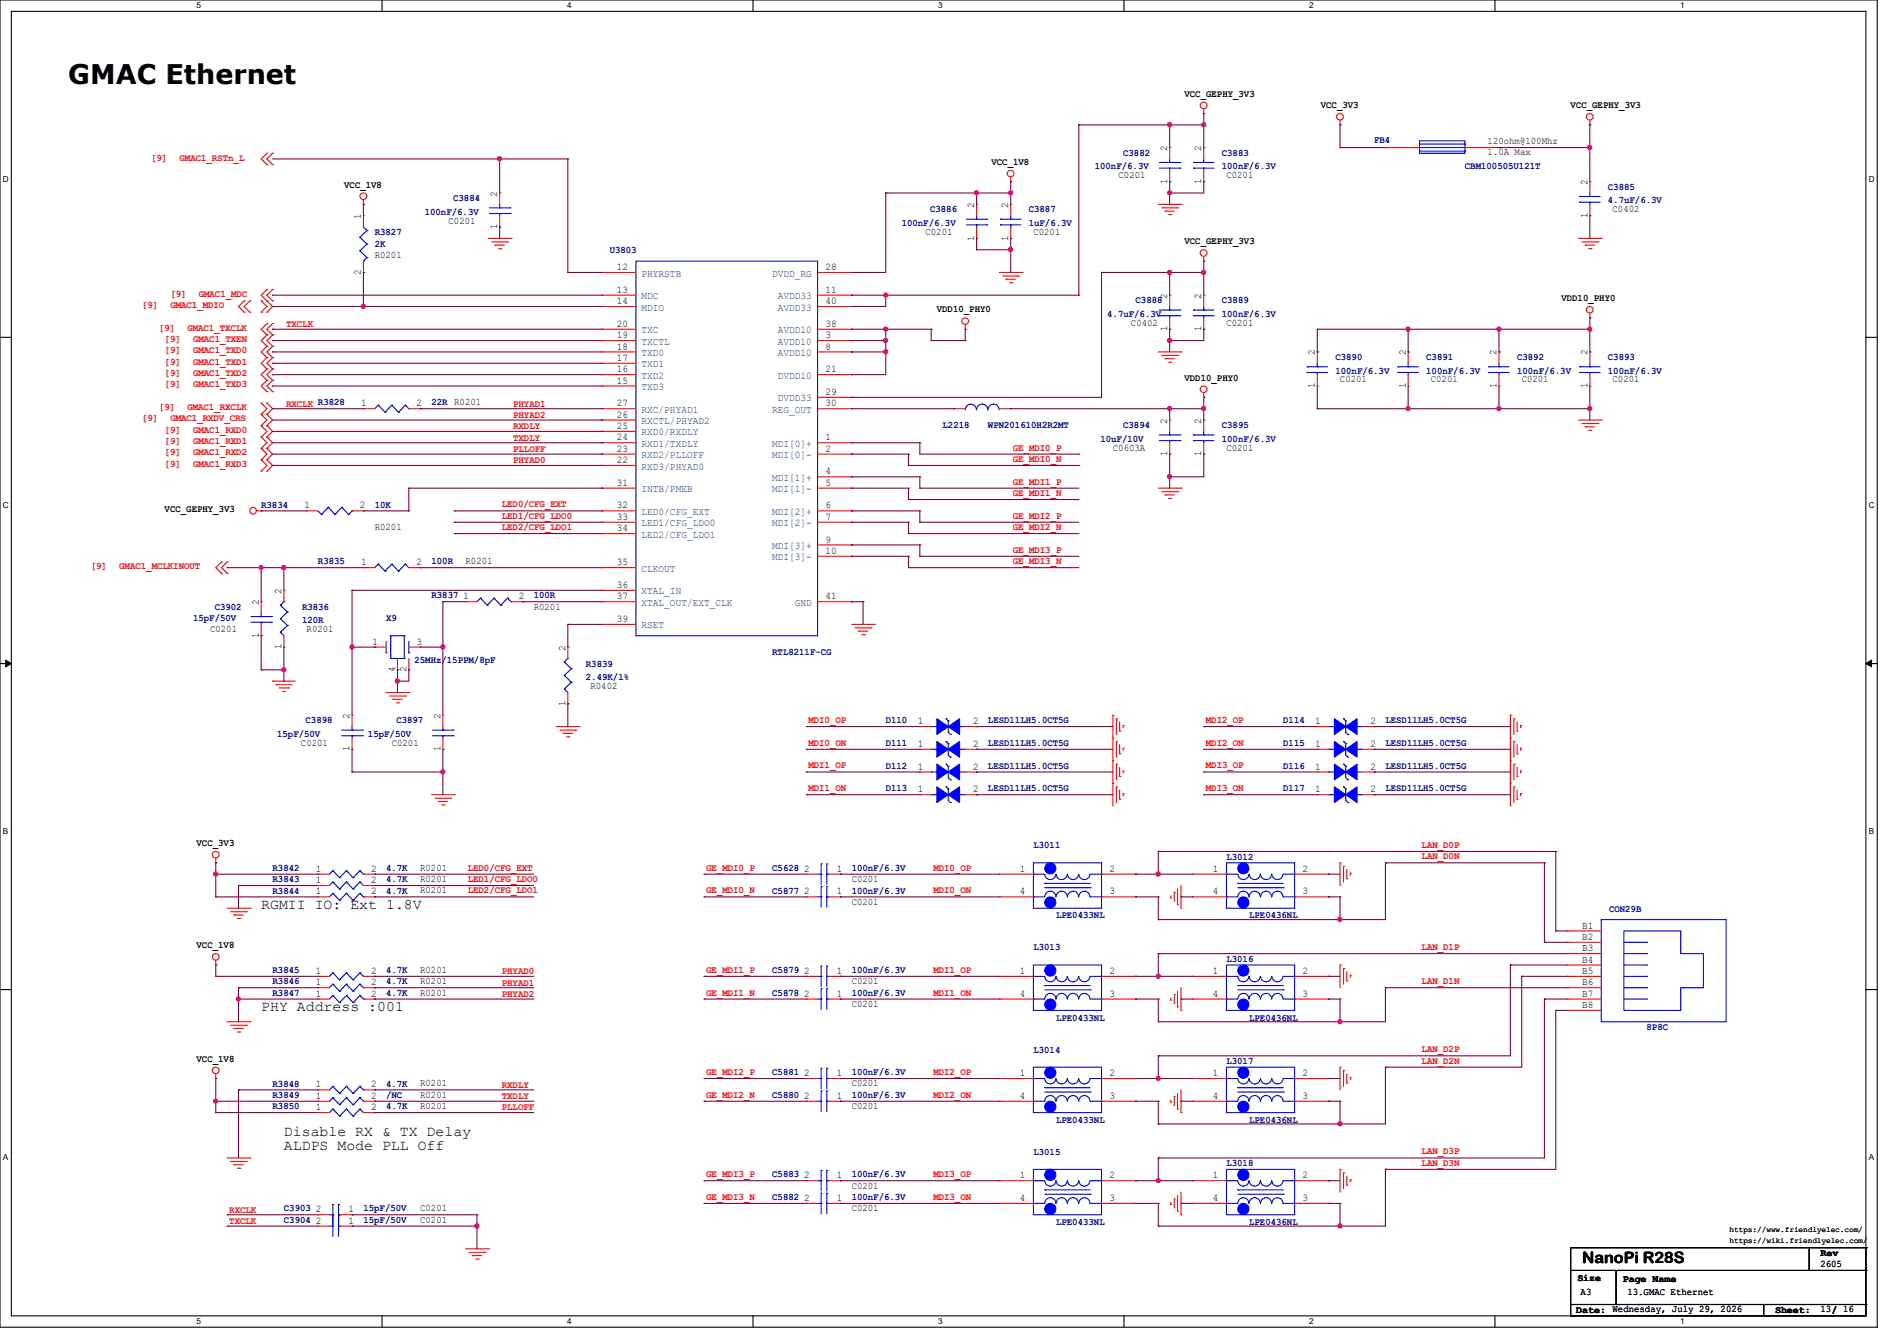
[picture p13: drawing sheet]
<svg xmlns="http://www.w3.org/2000/svg" width="297mm" height="210mm" viewBox="0 0 297 210" stroke-linecap="round" stroke-linejoin="round" font-family="sans-serif">
<defs><g id="words">
<text font-size="4.2" x="10.7" y="13.1">GMAC Ethernet</text>
<text font-size="2.5" x="247.7" y="197.7">NanoPi R28S</text>
<g font-size="2.3">
<text x="40.9" y="142.3">RGMII IO: Ext 1.8V</text>
<text x="40.9" y="158.3">PHY Address :001</text>
<text x="44.5" y="177.9">Disable RX &amp; TX Delay</text>
<text x="44.5" y="180.2">ALDPS Mode PLL Off</text>
</g>
<g font-size="1.6">
<text x="185.5" y="15.2">VCC_GEPHY_3V3</text>
<text x="206.8" y="16.9">VCC_3V3</text>
<text x="245.9" y="16.9">VCC_GEPHY_3V3</text>
<text x="182.8" y="23.7" transform="rotate(-90 182.8 23.7)">2</text>
<text x="188.1" y="23.7" transform="rotate(-90 188.1 23.7)">2</text>
<text x="232.9" y="22.6">120ohm@100Mhz</text>
<text x="53.9" y="29.4">VCC_1V8</text>
<text x="155.2" y="25.8">VCC_1V8</text>
<text x="175.1" y="27.9">C0201</text>
<text x="182.8" y="28.8" transform="rotate(-90 182.8 28.8)">1</text>
<text x="188.1" y="28.8" transform="rotate(-90 188.1 28.8)">1</text>
<text x="192" y="27.9">C0201</text>
<text x="232.9" y="24.3">1.0A Max</text>
<text x="248.5" y="29" transform="rotate(-90 248.5 29)">2</text>
<text x="56.5" y="34.3" transform="rotate(-90 56.5 34.3)">1</text>
<text x="70.2" y="35">C0201</text>
<text x="77.9" y="35.9" transform="rotate(-90 77.9 35.9)">1</text>
<text x="77.9" y="30.8" transform="rotate(-90 77.9 30.8)">2</text>
<text x="152.5" y="32.6" transform="rotate(-90 152.5 32.6)">2</text>
<text x="157.9" y="32.6" transform="rotate(-90 157.9 32.6)">2</text>
<text x="248.5" y="34.1" transform="rotate(-90 248.5 34.1)">1</text>
<text x="252.5" y="33.2">C0402</text>
<text x="58.7" y="40.3">R0201</text>
<text x="144.9" y="36.8">C0201</text>
<text x="152.5" y="37.7" transform="rotate(-90 152.5 37.7)">1</text>
<text x="157.9" y="37.7" transform="rotate(-90 157.9 37.7)">1</text>
<text x="161.8" y="36.8">C0201</text>
<text x="185.5" y="38.3">VCC_GEPHY_3V3</text>
<text x="56.5" y="43" transform="rotate(-90 56.5 43)">2</text>
<text x="96.6" y="42.3">12</text>
<text x="96.6" y="45.8">13</text>
<text x="96.6" y="47.6">14</text>
<text x="129.2" y="45.8">11</text>
<text x="129.2" y="42.3">28</text>
<text x="129.2" y="47.6">40</text>
<text x="182.8" y="46.8" transform="rotate(-90 182.8 46.8)">2</text>
<text x="188.1" y="46.8" transform="rotate(-90 188.1 46.8)">2</text>
<text x="244.5" y="47.2">VDD10_PHY0</text>
<text x="96.6" y="53">19</text>
<text x="96.6" y="51.2">20</text>
<text x="129.2" y="53">3</text>
<text x="129.2" y="51.2">38</text>
<text x="146.7" y="48.9">VDD10_PHY0</text>
<text x="177.1" y="51">C0402</text>
<text x="182.8" y="51.9" transform="rotate(-90 182.8 51.9)">1</text>
<text x="188.1" y="51.9" transform="rotate(-90 188.1 51.9)">1</text>
<text x="192" y="51">C0201</text>
<text x="96.6" y="58.3">16</text>
<text x="96.6" y="56.5">17</text>
<text x="96.6" y="54.7">18</text>
<text x="129.2" y="54.7">8</text>
<text x="129.2" y="58.3">21</text>
<text x="185.5" y="59.6">VDD10_PHY0</text>
<text x="205.9" y="55.7" transform="rotate(-90 205.9 55.7)">2</text>
<text x="209.8" y="59.9">C0201</text>
<text x="220.1" y="55.7" transform="rotate(-90 220.1 55.7)">2</text>
<text x="224" y="59.9">C0201</text>
<text x="234.3" y="55.7" transform="rotate(-90 234.3 55.7)">2</text>
<text x="238.2" y="59.9">C0201</text>
<text x="248.5" y="55.7" transform="rotate(-90 248.5 55.7)">2</text>
<text x="252.5" y="59.9">C0201</text>
<text x="56.6" y="63.6">1</text>
<text x="65.2" y="63.6">2</text>
<text x="96.6" y="60.1">15</text>
<text x="96.6" y="65.4">26</text>
<text x="96.6" y="63.6">27</text>
<text x="129.2" y="61.8">29</text>
<text x="129.2" y="63.6">30</text>
<text x="205.9" y="60.8" transform="rotate(-90 205.9 60.8)">1</text>
<text x="220.1" y="60.8" transform="rotate(-90 220.1 60.8)">1</text>
<text x="234.3" y="60.8" transform="rotate(-90 234.3 60.8)">1</text>
<text x="248.5" y="60.8" transform="rotate(-90 248.5 60.8)">1</text>
<text x="96.6" y="70.7">23</text>
<text x="96.6" y="69">24</text>
<text x="96.6" y="67.2">25</text>
<text x="129.2" y="69">1</text>
<text x="129.2" y="70.7">2</text>
<text x="174.2" y="70.6">C0603A</text>
<text x="182.8" y="71.5" transform="rotate(-90 182.8 71.5)">1</text>
<text x="182.8" y="66.3" transform="rotate(-90 182.8 66.3)">2</text>
<text x="188.1" y="71.5" transform="rotate(-90 188.1 71.5)">1</text>
<text x="188.1" y="66.3" transform="rotate(-90 188.1 66.3)">2</text>
<text x="192" y="70.6">C0201</text>
<text x="96.6" y="72.5">22</text>
<text x="96.6" y="76.1">31</text>
<text x="129.2" y="74.3">4</text>
<text x="129.2" y="76.1">5</text>
<text x="25.8" y="80.2">VCC_GEPHY_3V3</text>
<text x="47.7" y="79.6">1</text>
<text x="56.3" y="79.6">2</text>
<text x="58.7" y="83">R0201</text>
<text x="96.6" y="79.6">32</text>
<text x="96.6" y="81.4">33</text>
<text x="96.6" y="83.2">34</text>
<text x="129.2" y="79.6">6</text>
<text x="129.2" y="81.4">7</text>
<text x="56.6" y="88.5">1</text>
<text x="65.2" y="88.5">2</text>
<text x="72.9" y="88.3">R0201</text>
<text x="96.6" y="88.5">35</text>
<text x="129.2" y="85">9</text>
<text x="129.2" y="86.7">10</text>
<text x="40.5" y="94.8" transform="rotate(-90 40.5 94.8)">2</text>
<text x="44.1" y="93" transform="rotate(-90 44.1 93)">2</text>
<text x="72.6" y="93.9">1</text>
<text x="81.2" y="93.9">2</text>
<text x="83.6" y="95.5">R0201</text>
<text x="96.6" y="92.1">36</text>
<text x="96.6" y="93.9">37</text>
<text x="129.2" y="93.9">41</text>
<text x="32.9" y="99">C0201</text>
<text x="40.5" y="99.9" transform="rotate(-90 40.5 99.9)">1</text>
<text x="44.1" y="101.7" transform="rotate(-90 44.1 101.7)">1</text>
<text x="48" y="99">R0201</text>
<text x="58.3" y="101">1</text>
<text x="65.2" y="101">3</text>
<text x="88.5" y="101.9" transform="rotate(-90 88.5 101.9)">2</text>
<text x="96.6" y="97.4">39</text>
<text x="61.8" y="105.2" transform="rotate(-90 61.8 105.2)">4</text>
<text x="63.6" y="105.2" transform="rotate(-90 63.6 105.2)">2</text>
<text x="92.5" y="107.9">R0402</text>
<text x="54.7" y="112.6" transform="rotate(-90 54.7 112.6)">2</text>
<text x="69" y="112.6" transform="rotate(-90 69 112.6)">2</text>
<text x="88.5" y="110.6" transform="rotate(-90 88.5 110.6)">1</text>
<text x="143.7" y="113.4">1</text>
<text x="152.4" y="113.4">2</text>
<text x="205.9" y="113.4">1</text>
<text x="214.6" y="113.4">2</text>
<text x="47.1" y="116.8">C0201</text>
<text x="54.7" y="117.7" transform="rotate(-90 54.7 117.7)">1</text>
<text x="61.3" y="116.8">C0201</text>
<text x="69" y="117.7" transform="rotate(-90 69 117.7)">1</text>
<text x="143.7" y="117">1</text>
<text x="152.4" y="117">2</text>
<text x="205.9" y="117">1</text>
<text x="214.6" y="117">2</text>
<text x="143.7" y="120.5">1</text>
<text x="143.7" y="124.1">1</text>
<text x="152.4" y="120.5">2</text>
<text x="152.4" y="124.1">2</text>
<text x="205.9" y="120.5">1</text>
<text x="205.9" y="124.1">1</text>
<text x="214.6" y="120.5">2</text>
<text x="214.6" y="124.1">2</text>
<text x="30.8" y="132.5">VCC_3V3</text>
<text x="49.4" y="136.5">1</text>
<text x="58.1" y="136.5">2</text>
<text x="65.8" y="136.4">R0201</text>
<text x="125.9" y="136.5">2</text>
<text x="131" y="136.5">1</text>
<text x="159.7" y="136.5">1</text>
<text x="173.7" y="136.5">2</text>
<text x="189.9" y="136.5">1</text>
<text x="203.9" y="136.5">2</text>
<text x="49.4" y="138.3">1</text>
<text x="49.4" y="140.1">1</text>
<text x="58.1" y="138.3">2</text>
<text x="58.1" y="140.1">2</text>
<text x="65.8" y="138.1">R0201</text>
<text x="65.8" y="139.9">R0201</text>
<text x="125.9" y="140.1">2</text>
<text x="131" y="140.1">1</text>
<text x="133.3" y="141.7">C0201</text>
<text x="133.3" y="138.1">C0201</text>
<text x="159.7" y="140.1">4</text>
<text x="173.7" y="140.1">3</text>
<text x="189.9" y="140.1">4</text>
<text x="203.9" y="140.1">3</text>
<text x="30.8" y="148.5">VCC_1V8</text>
<text x="247.7" y="145.4">B1</text>
<text x="247.7" y="147.2">B2</text>
<text x="247.7" y="149">B3</text>
<text x="49.4" y="154.3">1</text>
<text x="49.4" y="152.5">1</text>
<text x="58.1" y="154.3">2</text>
<text x="58.1" y="152.5">2</text>
<text x="65.8" y="154.1">R0201</text>
<text x="65.8" y="155.9">R0201</text>
<text x="65.8" y="152.4">R0201</text>
<text x="125.9" y="152.5">2</text>
<text x="131" y="152.5">1</text>
<text x="133.3" y="154.1">C0201</text>
<text x="159.7" y="152.5">1</text>
<text x="173.7" y="152.5">2</text>
<text x="189.9" y="152.5">1</text>
<text x="203.9" y="152.5">2</text>
<text x="247.7" y="150.8">B4</text>
<text x="247.7" y="152.5">B5</text>
<text x="247.7" y="154.3">B6</text>
<text x="49.4" y="156.1">1</text>
<text x="58.1" y="156.1">2</text>
<text x="125.9" y="156.1">2</text>
<text x="131" y="156.1">1</text>
<text x="133.3" y="157.7">C0201</text>
<text x="159.7" y="156.1">4</text>
<text x="173.7" y="156.1">3</text>
<text x="189.9" y="156.1">4</text>
<text x="203.9" y="156.1">3</text>
<text x="247.7" y="156.1">B7</text>
<text x="247.7" y="157.9">B8</text>
<text x="30.8" y="166.3">VCC_1V8</text>
<text x="49.4" y="173.9">1</text>
<text x="49.4" y="170.3">1</text>
<text x="49.4" y="172.1">1</text>
<text x="58.1" y="173.9">2</text>
<text x="58.1" y="170.3">2</text>
<text x="58.1" y="172.1">2</text>
<text x="65.8" y="173.7">R0201</text>
<text x="65.8" y="170.1">R0201</text>
<text x="65.8" y="171.9">R0201</text>
<text x="125.9" y="172.1">2</text>
<text x="125.9" y="168.5">2</text>
<text x="131" y="172.1">1</text>
<text x="131" y="168.5">1</text>
<text x="133.3" y="173.7">C0201</text>
<text x="133.3" y="170.1">C0201</text>
<text x="159.7" y="168.5">1</text>
<text x="159.7" y="172.1">4</text>
<text x="173.7" y="168.5">2</text>
<text x="173.7" y="172.1">3</text>
<text x="189.9" y="168.5">1</text>
<text x="189.9" y="172.1">4</text>
<text x="203.9" y="168.5">2</text>
<text x="203.9" y="172.1">3</text>
<text x="125.9" y="184.5">2</text>
<text x="131" y="184.5">1</text>
<text x="159.7" y="184.5">1</text>
<text x="173.7" y="184.5">2</text>
<text x="189.9" y="184.5">1</text>
<text x="203.9" y="184.5">2</text>
<text x="49.4" y="189.9">2</text>
<text x="49.4" y="191.6">2</text>
<text x="54.6" y="189.9">1</text>
<text x="54.6" y="191.6">1</text>
<text x="65.8" y="189.7">C0201</text>
<text x="65.8" y="191.5">C0201</text>
<text x="125.9" y="188.1">2</text>
<text x="131" y="188.1">1</text>
<text x="133.3" y="189.7">C0201</text>
<text x="133.3" y="186.1">C0201</text>
<text x="159.7" y="188.1">4</text>
<text x="173.7" y="188.1">3</text>
<text x="189.9" y="188.1">4</text>
<text x="203.9" y="188.1">3</text>
<text x="285" y="196.7">Rev</text>
<text x="247" y="200.6">Size</text>
<text x="247.5" y="202.9">A3</text>
<text x="254.1" y="200.7">Page Name</text>
<text x="254.8" y="202.9">13.GMAC Ethernet</text>
<text x="285" y="198.4">2605</text>
<text x="246.8" y="205.6">Date: Wednesday, July 29, 2026</text>
<text x="277.9" y="205.6">Sheet:</text>
<text x="285" y="205.5">13/ 16</text>
</g>
<g font-size="1.6" fill="#000080">
<text x="215.1" y="22.4">FB4</text>
<text x="171.4" y="26.5">100nF/6.3V</text>
<text x="175.8" y="24.4">C3882</text>
<text x="191.3" y="24.4">C3883</text>
<text x="191.3" y="26.5">100nF/6.3V</text>
<text x="229.4" y="26.5">CBM100505U121T</text>
<text x="251.8" y="29.7">C3885</text>
<text x="66.5" y="33.6">100nF/6.3V</text>
<text x="70.9" y="31.5">C3884</text>
<text x="141.2" y="35.4">100nF/6.3V</text>
<text x="145.6" y="33.3">C3886</text>
<text x="161.1" y="33.3">C3887</text>
<text x="161.1" y="35.4">1uF/6.3V</text>
<text x="251.8" y="31.8">4.7uF/6.3V</text>
<text x="58.7" y="36.8">R3827</text>
<text x="58.7" y="38.6">2K</text>
<text x="95.5" y="39.7">U3803</text>
<text x="177.8" y="47.5">C3888</text>
<text x="191.3" y="47.5">C3889</text>
<text x="173.4" y="49.6">4.7uF/6.3V</text>
<text x="191.3" y="49.6">100nF/6.3V</text>
<text x="209.1" y="56.4">C3890</text>
<text x="209.1" y="58.5">100nF/6.3V</text>
<text x="223.3" y="56.4">C3891</text>
<text x="223.3" y="58.5">100nF/6.3V</text>
<text x="237.5" y="56.4">C3892</text>
<text x="237.5" y="58.5">100nF/6.3V</text>
<text x="251.8" y="56.4">C3893</text>
<text x="251.8" y="58.5">100nF/6.3V</text>
<text x="67.6" y="63.5">22R R0201</text>
<text x="147.6" y="67.1">L2218</text>
<text x="154.7" y="67.1">WPN201610H2R2MT</text>
<text x="172.3" y="69.2">10uF/10V</text>
<text x="175.8" y="67.1">C3894</text>
<text x="191.3" y="67.1">C3895</text>
<text x="191.3" y="69.2">100nF/6.3V</text>
<text x="40.9" y="79.5">R3834</text>
<text x="58.7" y="79.5">10K</text>
<text x="49.8" y="88.4">R3835</text>
<text x="67.6" y="88.4">100R</text>
<text x="33.6" y="95.5">C3902</text>
<text x="47.3" y="95.5">R3836</text>
<text x="67.6" y="93.7">R3837</text>
<text x="83.6" y="93.7">100R</text>
<text x="30.2" y="97.3">15pF/50V</text>
<text x="47.3" y="97.6">120R</text>
<text x="60.5" y="97.3">X9</text>
<text x="64.9" y="103.8">25MHz/15PPM/8pF</text>
<text x="91.7" y="104.4">R3839</text>
<text x="91.7" y="106.5">2.49K/1%</text>
<text x="120.9" y="102.6">RTL8211F-CG</text>
<text x="47.8" y="113.3">C3898</text>
<text x="62.1" y="113.3">C3897</text>
<text x="138.7" y="113.3">D110</text>
<text x="154.7" y="113.3">LESD11LH5.0CT5G</text>
<text x="200.9" y="113.3">D114</text>
<text x="216.9" y="113.3">LESD11LH5.0CT5G</text>
<text x="43.4" y="115.4">15pF/50V</text>
<text x="57.6" y="115.4">15pF/50V</text>
<text x="138.7" y="116.8">D111</text>
<text x="154.7" y="116.8">LESD11LH5.0CT5G</text>
<text x="200.9" y="116.8">D115</text>
<text x="216.9" y="116.8">LESD11LH5.0CT5G</text>
<text x="138.7" y="120.4">D112</text>
<text x="138.7" y="123.9">D113</text>
<text x="154.7" y="120.4">LESD11LH5.0CT5G</text>
<text x="154.7" y="123.9">LESD11LH5.0CT5G</text>
<text x="200.9" y="120.4">D116</text>
<text x="200.9" y="123.9">D117</text>
<text x="216.9" y="120.4">LESD11LH5.0CT5G</text>
<text x="216.9" y="123.9">LESD11LH5.0CT5G</text>
<text x="42.7" y="136.4">R3842</text>
<text x="60.4" y="136.4">4.7K</text>
<text x="120.9" y="136.4">C5628</text>
<text x="133.3" y="136.4">100nF/6.3V</text>
<text x="161.8" y="132.8">L3011</text>
<text x="192" y="134.6">L3012</text>
<text x="42.7" y="138.2">R3843</text>
<text x="42.7" y="140">R3844</text>
<text x="60.4" y="138.2">4.7K</text>
<text x="60.4" y="140">4.7K</text>
<text x="120.9" y="140">C5877</text>
<text x="133.3" y="140">100nF/6.3V</text>
<text x="165.4" y="143.8">LPE0433NL</text>
<text x="195.6" y="143.8">LPE0436NL</text>
<text x="251.9" y="142.8">CON29B</text>
<text x="161.8" y="148.8">L3013</text>
<text x="42.7" y="154.2">R3846</text>
<text x="42.7" y="156">R3847</text>
<text x="42.7" y="152.4">R3845</text>
<text x="60.4" y="154.2">4.7K</text>
<text x="60.4" y="156">4.7K</text>
<text x="60.4" y="152.4">4.7K</text>
<text x="120.9" y="156">C5878</text>
<text x="120.9" y="152.4">C5879</text>
<text x="133.3" y="156">100nF/6.3V</text>
<text x="133.3" y="152.4">100nF/6.3V</text>
<text x="192" y="150.6">L3016</text>
<text x="165.4" y="159.8">LPE0433NL</text>
<text x="195.6" y="159.8">LPE0436NL</text>
<text x="257.8" y="161.3">8P8C</text>
<text x="161.8" y="164.8">L3014</text>
<text x="192" y="166.6">L3017</text>
<text x="42.7" y="173.7">R3850</text>
<text x="42.7" y="170.2">R3848</text>
<text x="42.7" y="172">R3849</text>
<text x="60.4" y="173.7">4.7K</text>
<text x="60.4" y="170.2">4.7K</text>
<text x="60.4" y="172">/NC</text>
<text x="120.9" y="172">C5880</text>
<text x="120.9" y="168.4">C5881</text>
<text x="133.3" y="172">100nF/6.3V</text>
<text x="133.3" y="168.4">100nF/6.3V</text>
<text x="165.4" y="175.8">LPE0433NL</text>
<text x="195.6" y="175.8">LPE0436NL</text>
<text x="120.9" y="184.4">C5883</text>
<text x="133.3" y="184.4">100nF/6.3V</text>
<text x="161.8" y="180.8">L3015</text>
<text x="192" y="182.6">L3018</text>
<text x="44.4" y="189.7">C3903</text>
<text x="44.4" y="191.5">C3904</text>
<text x="56.9" y="189.7">15pF/50V</text>
<text x="56.9" y="191.5">15pF/50V</text>
<text x="120.9" y="188">C5882</text>
<text x="133.3" y="188">100nF/6.3V</text>
<text x="165.4" y="191.9">LPE0433NL</text>
<text x="195.6" y="191.9">LPE0436NL</text>
</g>
<g font-size="1.6" fill="#f00">
<text x="23.7" y="25.3">[9]</text>
<text x="28.1" y="25.3">GMAC1_RSTn_L</text>
<text x="26.7" y="46.4">[9]</text>
<text x="31.1" y="46.4">GMAC1_MDC</text>
<text x="22.2" y="48.2">[9]</text>
<text x="24.9" y="51.8">[9]</text>
<text x="25.8" y="53.5">[9]</text>
<text x="26.7" y="48.2">GMAC1_MDIO</text>
<text x="29.3" y="51.8">GMAC1_TXCLK</text>
<text x="30.2" y="53.5">GMAC1_TXEN</text>
<text x="44.8" y="51.2">TXCLK</text>
<text x="25.8" y="55.3">[9]</text>
<text x="25.8" y="57.1">[9]</text>
<text x="25.8" y="58.9">[9]</text>
<text x="30.2" y="55.3">GMAC1_TXD0</text>
<text x="30.2" y="57.1">GMAC1_TXD1</text>
<text x="30.2" y="58.9">GMAC1_TXD2</text>
<text x="22.2" y="66">[9]</text>
<text x="24.9" y="64.2">[9]</text>
<text x="25.8" y="60.7">[9]</text>
<text x="26.7" y="66">GMAC1_RXDV_CRS</text>
<text x="29.3" y="64.2">GMAC1_RXCLK</text>
<text x="30.2" y="60.7">GMAC1_TXD3</text>
<text x="44.8" y="63.7">RXCLK R3828</text>
<text x="80.3" y="65.4">PHYAD2</text>
<text x="80.3" y="63.7">PHYAD1</text>
<text x="25.8" y="69.6">[9]</text>
<text x="25.8" y="67.8">[9]</text>
<text x="25.8" y="71.3">[9]</text>
<text x="30.2" y="69.6">GMAC1_RXD1</text>
<text x="30.2" y="67.8">GMAC1_RXD0</text>
<text x="30.2" y="71.3">GMAC1_RXD2</text>
<text x="80.3" y="69">TXDLY</text>
<text x="80.3" y="67.2">RXDLY</text>
<text x="80.3" y="70.8">PLLOFF</text>
<text x="158.6" y="70.6">GE_MDI0_P</text>
<text x="25.8" y="73.1">[9]</text>
<text x="30.2" y="73.1">GMAC1_RXD3</text>
<text x="80.3" y="72.6">PHYAD0</text>
<text x="158.6" y="72.3">GE_MDI0_N</text>
<text x="158.6" y="77.7">GE_MDI1_N</text>
<text x="158.6" y="75.9">GE_MDI1_P</text>
<text x="78.6" y="79.5">LED0/CFG_EXT</text>
<text x="78.6" y="81.2">LED1/CFG_LDO0</text>
<text x="78.6" y="83">LED2/CFG_LDO1</text>
<text x="158.6" y="83">GE_MDI2_N</text>
<text x="158.6" y="81.2">GE_MDI2_P</text>
<text x="14.2" y="89.1">[9]</text>
<text x="18.7" y="89.1">GMAC1_MCLKINOUT</text>
<text x="158.6" y="86.6">GE_MDI3_P</text>
<text x="158.6" y="88.3">GE_MDI3_N</text>
<text x="126.6" y="113.2">MDI0_OP</text>
<text x="188.8" y="113.2">MDI2_OP</text>
<text x="126.6" y="116.8">MDI0_ON</text>
<text x="188.8" y="116.8">MDI2_ON</text>
<text x="126.6" y="123.9">MDI1_ON</text>
<text x="126.6" y="120.4">MDI1_OP</text>
<text x="188.8" y="123.9">MDI3_ON</text>
<text x="188.8" y="120.4">MDI3_OP</text>
<text x="73.2" y="136.4">LED0/CFG_EXT</text>
<text x="110.6" y="136.4">GE_MDI0_P</text>
<text x="146.1" y="136.4">MDI0_OP</text>
<text x="222.6" y="132.8">LAN_D0P</text>
<text x="222.6" y="134.6">LAN_D0N</text>
<text x="73.2" y="138.1">LED1/CFG_LDO0</text>
<text x="73.2" y="139.9">LED2/CFG_LDO1</text>
<text x="110.6" y="139.9">GE_MDI0_N</text>
<text x="146.1" y="139.9">MDI0_ON</text>
<text x="222.6" y="148.8">LAN_D1P</text>
<text x="78.6" y="154.3">PHYAD1</text>
<text x="78.6" y="152.6">PHYAD0</text>
<text x="110.6" y="152.4">GE_MDI1_P</text>
<text x="110.6" y="155.9">GE_MDI1_N</text>
<text x="146.1" y="152.4">MDI1_OP</text>
<text x="146.1" y="155.9">MDI1_ON</text>
<text x="222.6" y="154.1">LAN_D1N</text>
<text x="78.6" y="156.1">PHYAD2</text>
<text x="222.6" y="164.8">LAN_D2P</text>
<text x="222.6" y="166.6">LAN_D2N</text>
<text x="78.6" y="173.9">PLLOFF</text>
<text x="78.6" y="172.1">TXDLY</text>
<text x="78.6" y="170.3">RXDLY</text>
<text x="110.6" y="168.4">GE_MDI2_P</text>
<text x="110.6" y="171.9">GE_MDI2_N</text>
<text x="146.1" y="168.4">MDI2_OP</text>
<text x="146.1" y="171.9">MDI2_ON</text>
<text x="110.6" y="184.4">GE_MDI3_P</text>
<text x="146.1" y="184.4">MDI3_OP</text>
<text x="222.6" y="180.8">LAN_D3P</text>
<text x="222.6" y="182.6">LAN_D3N</text>
<text x="35.9" y="189.9">RXCLK</text>
<text x="35.9" y="191.7">TXCLK</text>
<text x="110.6" y="187.9">GE_MDI3_N</text>
<text x="146.1" y="187.9">MDI3_ON</text>
</g>
<g font-size="1.6" fill="#004080">
<text x="100.5" y="43.3">PHYRSTB</text>
<text x="100.5" y="46.9">MDC</text>
<text x="120.9" y="43.3">DVDD_RG</text>
<text x="121.8" y="46.9">AVDD33</text>
<text x="100.5" y="48.6">MDIO</text>
<text x="100.5" y="54">TXCTL</text>
<text x="100.5" y="52.2">TXC</text>
<text x="121.8" y="54">AVDD10</text>
<text x="121.8" y="52.2">AVDD10</text>
<text x="121.8" y="48.6">AVDD33</text>
<text x="100.5" y="59.3">TXD2</text>
<text x="100.5" y="57.5">TXD1</text>
<text x="100.5" y="55.8">TXD0</text>
<text x="121.8" y="55.8">AVDD10</text>
<text x="121.8" y="59.3">DVDD10</text>
<text x="100.5" y="61.1">TXD3</text>
<text x="100.5" y="64.6">RXC/PHYAD1</text>
<text x="120.9" y="64.6">REG_OUT</text>
<text x="121.8" y="62.9">DVDD33</text>
<text x="100.5" y="71.8">RXD2/PLLOFF</text>
<text x="100.5" y="70">RXD1/TXDLY</text>
<text x="100.5" y="68.2">RXD0/RXDLY</text>
<text x="100.5" y="66.4">RXCTL/PHYAD2</text>
<text x="120.9" y="70">MDI[0]+</text>
<text x="120.9" y="71.8">MDI[0]-</text>
<text x="100.5" y="73.5">RXD3/PHYAD0</text>
<text x="100.5" y="77.1">INTB/PMEB</text>
<text x="120.9" y="75.3">MDI[1]+</text>
<text x="120.9" y="77.1">MDI[1]-</text>
<text x="100.5" y="80.6">LED0/CFG_EXT</text>
<text x="100.5" y="82.4">LED1/CFG_LDO0</text>
<text x="120.9" y="80.6">MDI[2]+</text>
<text x="120.9" y="82.4">MDI[2]-</text>
<text x="100.5" y="84.2">LED2/CFG_LDO1</text>
<text x="100.5" y="89.5">CLKOUT</text>
<text x="120.9" y="86">MDI[3]+</text>
<text x="120.9" y="87.8">MDI[3]-</text>
<text x="100.5" y="93.1">XTAL_IN</text>
<text x="100.5" y="94.9">XTAL_OUT/EXT_CLK</text>
<text x="124.5" y="94.9">GND</text>
<text x="100.5" y="98.4">RSET</text>
</g>
<g font-size="1.3">
<text x="30.8" y="1.3">5</text>
<text x="88.8" y="1.3">4</text>
<text x="146.9" y="1.3">3</text>
<text x="205" y="1.3">2</text>
<text x="263.1" y="1.3">1</text>
<text x=".5" y="28.4">D</text>
<text x="292.6" y="28.4">D</text>
<text x=".5" y="79.5">C</text>
<text x="292.6" y="79.5">C</text>
<text x=".5" y="130.6">B</text>
<text x="292.6" y="130.6">B</text>
<text x=".5" y="181.7">A</text>
<text x="292.6" y="181.7">A</text>
<text x="30.8" y="207.4">5</text>
<text x="88.8" y="207.4">4</text>
<text x="146.9" y="207.4">3</text>
<text x="205" y="207.4">2</text>
<text x="263.1" y="207.4">1</text>
</g>
<g font-size="1.2">
<text x="270.8" y="194.6">https://wiki.friendlyelec.com/</text>
<text x="270.8" y="192.9">https://www.friendlyelec.com/</text>
</g>
</g></defs>
<path d="M0 0h293.9v207.9h-293.9zM1.8 1.8h290.3v204.3h-290.3z" fill="none" stroke="#000" stroke-width=".17"/>
<g fill="#fff">
<path d="M30.8 .2h.7v1.4h-.7z"/>
<path d="M30.8 206.2h.7v1.4h-.7z"/>
</g>
<path d="M59.8 0v1.8M59.8 206.1v1.8" fill="none" stroke="#000" stroke-width=".17"/>
<g fill="#fff">
<path d="M88.8 .2h.7v1.4h-.7z"/>
<path d="M88.8 206.2h.7v1.4h-.7z"/>
</g>
<path d="M117.9 0v1.8M117.9 206.1v1.8" fill="none" stroke="#000" stroke-width=".17"/>
<g fill="#fff">
<path d="M146.9 .2h.7v1.4h-.7z"/>
<path d="M146.9 206.2h.7v1.4h-.7z"/>
</g>
<path d="M176 0v1.8M176 206.1v1.8" fill="none" stroke="#000" stroke-width=".17"/>
<g fill="#fff">
<path d="M205 .2h.7v1.4h-.7z"/>
<path d="M205 206.2h.7v1.4h-.7z"/>
</g>
<path d="M234.1 0v1.8M234.1 206.1v1.8" fill="none" stroke="#000" stroke-width=".17"/>
<g fill="#fff">
<path d="M263.1 .2h.6v1.4h-.6z"/>
<path d="M263.1 206.2h.6v1.4h-.6z"/>
<path d="M.5 27.3h.9v1.4h-.9z"/>
<path d="M292.6 27.3h.9v1.4h-.9z"/>
<path d="M.5 78.4h.9v1.4h-.9z"/>
<path d="M292.6 78.4h.9v1.4h-.9z"/>
</g>
<path d="M0 52.8h1.8M292.1 52.8h1.8" fill="none" stroke="#000" stroke-width=".17"/>
<g fill="#fff">
<path d="M.5 129.5h.8v1.4h-.8z"/>
<path d="M292.6 129.5h.8v1.4h-.8z"/>
</g>
<path d="M0 103.9h1.8M292.1 103.9h1.8" fill="none" stroke="#000" stroke-width=".17"/>
<path d="M.9 103.4l.9 .5-.9 .5zM292.1 103.9l.9-.5v1z" fill="#000" stroke="#000" stroke-width=".16"/>
<g fill="#fff">
<path d="M.5 180.5h.8v1.4h-.8z"/>
<path d="M292.6 180.5h.8v1.4h-.8z"/>
</g>
<g fill="none" stroke="#000" stroke-width=".17">
<path d="M0 155h1.8M292.1 155h1.8M245.9 195.4h.1M245.9 199h46.2M245.9 195.4v10.7M245.9 195.4h46.2M253 199v5.3M283.3 199h.1M283.3 195.4v3.6M292.1 199h.1M292.1 195.4h.1M292.1 195.4v10.7h-46.2"/>
<path d="M245.9 206.1h.1M245.9 204.3h46.2M253 204.3h.1M256.6 204.3h.1M276.1 206.1h.1M276.1 204.3v1.8M292.1 204.3h.1"/>
</g>
<g fill="none" stroke="#f00" stroke-width=".17">
<path d="M188.5 17.8h.1M188.5 17.1v.7M209.8 19.6h.1M209.8 18.8v.8M248.9 19.6h.1M248.9 18.8v.8M41.8 25.8h.1M41.8 24h.1M41.8 24l-.9 .9 .9 .9M42.7 25.8h.1M42.7 24h.1M42.7 24l-.9 .9 .9 .9"/>
<path d="M56.9 32h.1M56.9 33.8h.1M56.9 31.3v.7M56.9 33.8v1.8M76.5 37.3h3.5M77 37.9h2.5M77.5 38.4h.1M77.5 38.4h1.5M78.1 38.9h.3M78.2 35.6h.1M78.2 30.2h.1M78.2 30.2v1.8"/>
<path d="M78.2 33.8v1.8M78.4 38.9h.1M79.5 37.9h.1M80 37.3h.1M152.9 37.3h.1M152.9 32h.1M152.9 32v1.8M152.9 35.6v1.7M158.2 28.4h.1M158.2 37.3h.1M158.2 32h.1M158.2 27.7v.7"/>
<path d="M158.2 32v1.8M158.2 35.6v1.7M181.4 32h3.5M181.9 32.6h2.5M182.4 33.1h.1M182.4 33.1h1.5M183 33.6h.3M183.1 28.4h.1M183.1 23.1h.1M183.1 23.1v1.8M183.1 26.7v1.7M183.3 33.6h.1"/>
<path d="M184.4 32.6h.1M184.9 32h.1M188.5 28.4h.1M188.5 23.1h.1M188.5 23.1v1.8M188.5 26.7v1.7M216.9 23.1h.1M216.9 23.1h5.3M229.4 23.1h5.3M234.7 23.1h.1M247.1 37.3h3.6M247.7 37.9h2.4"/>
<path d="M248.2 38.4h.1M248.2 38.4h1.4M248.8 38.9h.3M248.9 33.8h.1M248.9 28.4h.1M248.9 28.4v1.8M248.9 32v1.8M249.1 38.9h.1M250.1 37.9h.1M250.7 37.3h.1M38.2 48.9h.1M38.2 47.1h.1"/>
<path d="M38.2 47.1l-.9 .9 .9 .9M39.1 48.9h.1M39.1 47.1h.1M39.1 47.1l-.9 .9 .9 .9M40.9 48.9h.1M40.9 47.1h.1M40.9 47.1l.9 .9-.9 .9M41.8 56h.1M41.8 54.2h.1M41.8 57.8h.1M41.8 52.5h.1M41.8 50.7h.1"/>
<path d="M41.8 59.6h.1M41.8 47.1h.1M41.8 48.9h.1M41.8 45.3h.1M41.8 54.2l-.9 .9 .9 .9M41.8 56l-.9 .9 .9 .9M41.8 50.7l-.9 .9 .9 .9M41.8 57.8l-.9 .9 .9 .9M41.8 59.6l-.9 .9 .9 .8M41.8 45.3l-.9 .9 1.8 1.8-.9 .9M41.8 52.5l-.9 .8 .9 .9M42.7 56h.1"/>
<path d="M42.7 54.2h.1M42.7 57.8h.1M42.7 52.5h.1M42.7 50.7h.1M42.7 59.6h.1M42.7 47.1h.1M42.7 45.3h.1M42.7 54.2l-.9 .9 .9 .9M42.7 56l-.9 .9 .9 .9M42.7 50.7l-.9 .9 .9 .9M42.7 57.8l-.9 .9 .9 .9M42.7 59.6l-.9 .9 .9 .8"/>
<path d="M42.7 45.3l-.9 .9 .9 .9M42.7 52.5l-.9 .8 .9 .9M56.9 42.7h.1M56.9 40.9v1.8M94.2 42.7h.1M94.2 46.2h.1M94.2 48h.1M94.2 58.7h.1M94.2 56.9h.1M94.2 55.1h.1M94.2 53.3h.1M94.2 51.6h.1"/>
<path d="M94.2 42.7h5.4M94.2 55.1h5.4M94.2 53.3h5.4M94.2 46.2h5.4M94.2 48h5.4M94.2 58.7h5.4M94.2 56.9h5.4M94.2 51.6h5.4M128 42.7h5.3M128 55.1h5.3M128 53.3h5.3M128 46.2h5.3"/>
<path d="M128 48h5.3M128 58.7h5.3M128 51.6h5.3M133.3 53.3h.1M133.3 55.1h.1M133.3 46.2h.1M133.3 58.7h.1M133.3 42.7h.1M133.3 51.6h.1M133.3 48h.1M151.1 51.6h.1M151.1 50.8v.8"/>
<path d="M156.5 42.7h3.5M157 43.2h2.5M157.5 43.7h.1M157.5 43.7h1.5M158.1 44.3h.3M158.4 44.3h.1M159.5 43.2h.1M160 42.7h.1M181.4 55.1h3.5M181.9 55.7h2.5M182.4 56.2h.1M182.4 56.2h1.5"/>
<path d="M183 56.7h.3M183.1 51.6h.1M183.1 46.2h.1M183.1 46.2v1.8M183.1 49.8v1.8M183.3 56.7h.1M184.4 55.7h.1M184.9 55.1h.1M188.5 40.9h.1M188.5 51.6h.1M188.5 46.2h.1M188.5 40.2v.7"/>
<path d="M188.5 46.2v1.8M188.5 49.8v1.8M206.2 55.1h.1M206.2 55.1v1.8M206.2 58.7v1.8M220.5 55.1h.1M220.5 55.1v1.8M220.5 58.7v1.8M234.7 55.1h.1M234.7 55.1v1.8M234.7 58.7v1.8M248.9 49.8h.1"/>
<path d="M248.9 55.1h.1M248.9 49.1v.7M248.9 55.1v1.8M248.9 58.7v1.8M40.9 70.2h.1M40.9 68.5h.1M40.9 64.9h.1M40.9 63.1h.1M40.9 66.7h.1M40.9 72h.1M40.9 73.8h.1M40.9 68.5l.9 .8-.9 .9"/>
<path d="M40.9 63.1l.9 .9-.9 .9M40.9 66.7l.9 .9-.9 .9M40.9 70.2l.9 .9-.9 .9M40.9 72l.9 .9-.9 .9M40.9 64.9l.9 .9-.9 .9M41.8 68.5h.1M41.8 70.2h.1M41.8 63.1h.1M41.8 64.9h.1M41.8 66.7h.1M41.8 72h.1M41.8 73.8h.1"/>
<path d="M41.8 61.3h.1M41.8 68.5l.9 .8-.9 .9M41.8 63.1l.9 .9-.9 .9M41.8 66.7l.9 .9-.9 .9M41.8 70.2l.9 .9-.9 .9M41.8 72l.9 .9-.9 .9M41.8 64.9l.9 .9-.9 .9M42.7 61.3h.1M56.9 64h.1M56.9 64h1.8M64 64h1.8M65.8 64h.1"/>
<path d="M94.2 60.5h.1M94.2 72.9h.1M94.2 71.1h.1M94.2 69.3h.1M94.2 67.6h.1M94.2 65.8h.1M94.2 64h.1M94.2 76.5h.1M94.2 65.8h5.4M94.2 76.5h5.4M94.2 69.3h5.4M94.2 71.1h5.4"/>
<path d="M94.2 60.5h5.4M94.2 72.9h5.4M94.2 67.6h5.4M94.2 64h5.4M128 76.5h5.3M128 69.3h5.3M128 71.1h5.3M128 74.7h5.3M128 64h5.3M128 62.2h5.3M133.3 69.3h.1M133.3 71.1h.1"/>
<path d="M133.3 74.7h.1M133.3 76.5h.1M133.3 62.2h.1M133.3 64h.1M149.4 64h.1M149.4 64h1.7M156.5 64h1.7M158.2 64h.1M181.4 76.5h3.5M181.9 77h2.5M182.4 77.5h.1M182.4 77.5h1.5"/>
<path d="M183 78.1h.3M183.1 71.1h.1M183.1 65.8h.1M183.1 65.8v1.8M183.1 69.3v1.8M183.3 78.1h.1M184.4 77h.1M184.9 76.5h.1M188.5 62.2h.1M188.5 71.1h.1M188.5 65.8h.1M188.5 61.5v.7"/>
<path d="M188.5 65.8v1.8M188.5 69.3v1.8M206.2 60.5h.1M220.5 60.5h.1M234.7 60.5h.1M247.1 65.8h3.6M247.7 66.3h2.4M248.2 66.8h.1M248.2 66.8h1.4M248.8 67.4h.3M248.9 60.5h.1M249.1 67.4h.1"/>
<path d="M250.1 66.3h.1M250.7 65.8h.1M34.7 89.8h.1M34.7 88h.1M34.7 88l-.9 .9 .9 .9M35.6 89.8h.1M35.6 88h.1M35.6 88l-.9 .9 .9 .9M40.2 80h.7M40.9 80h.1M40.9 99.6h.1M40.9 94.2h.1"/>
<path d="M40.9 94.2v1.8M40.9 97.8v1.8M44.4 92.5h.1M44.4 92.5v1.7M44.4 99.6v1.7M48 80h.1M48 80h1.8M55.1 80h1.8M56.9 88.9h.1M56.9 80h.1M56.9 88.9h1.8M64 88.9h1.8"/>
<path d="M65.8 88.9h.1M72.9 94.2h.1M72.9 94.2h1.8M80 94.2h1.8M81.8 94.2h.1M94.2 80h.1M94.2 81.8h.1M94.2 83.6h.1M94.2 88.9h.1M94.2 92.5h.1M94.2 94.2h.1M94.2 97.8h.1"/>
<path d="M94.2 80h5.4M94.2 97.8h5.4M94.2 81.8h5.4M94.2 83.6h5.4M94.2 88.9h5.4M94.2 92.5h5.4M94.2 94.2h5.4M128 80h5.3M128 81.8h5.3M128 85.3h5.3M128 87.1h5.3M128 94.2h5.3"/>
<path d="M133.3 80h.1M133.3 81.8h.1M133.3 85.3h.1M133.3 87.1h.1M133.3 94.2h.1M133.3 97.8h3.6M133.9 98.3h2.5M134.4 98.8h.1M134.4 98.8h1.4M135 99.4h.3M135.3 99.4h.1M136.4 98.3h.1"/>
<path d="M136.9 97.8h.1M42.7 106.7h.1M42.7 106.7h3.5M43.2 107.2h.1M43.2 107.2h2.5M43.7 107.7h1.5M44.3 108.3h.1M44.3 108.3h.3M44.4 101.3h.1M45.2 107.7h.1M55.1 117.3h.1M55.1 112h.1"/>
<path d="M55.1 112v1.8M55.1 115.6v1.7M58.7 101.3h.1M58.7 101.3h1.8M60.5 108.5h3.5M61 109h2.5M61.5 109.5h.1M61.5 109.5h1.4M62.1 110.1h.3M62.2 104.9h.1M62.2 103.1v1.8M62.4 110.1h.1"/>
<path d="M63.5 109h.1M64 108.5h.1M64 104.9h.1M64 101.3h1.8M64 103.1v1.8M65.8 101.3h.1M69.3 117.3h.1M69.3 112h.1M69.3 112v1.8M69.3 115.6v1.7M87.1 113.8h3.6M87.7 114.3h2.4"/>
<path d="M88.2 114.9h.1M88.2 114.9h1.4M88.7 115.4h.4M88.9 110.2h.1M88.9 101.3h.1M88.9 101.3v1.8M88.9 108.5v1.7M89.1 115.4h.1M90.1 114.3h.1M90.7 113.8h.1M144 113.8h.1M144 117.3h.1"/>
<path d="M144 113.8h1.8M144 117.3h1.8M151.1 113.8h1.8M151.1 117.3h1.8M152.9 113.8h.1M152.9 117.3h.1M174.2 112h.1M174.2 115.6h.1M174.2 119.1h.1M174.2 112v14.2M174.8 112.6h.1M174.8 116.1h.1"/>
<path d="M174.8 119.7h.1M174.8 112.6v2.4M174.8 116.1v2.5M174.8 119.7v2.4M175.3 114.5h.1M175.3 118.1h.1M175.3 113.1v1.4M175.3 116.6v1.5M175.9 113.6h.1M175.9 117.2h.1M175.9 113.6v.4M175.9 117.2v.3"/>
<path d="M206.2 113.8h.1M206.2 117.3h.1M206.2 113.8h1.8M206.2 117.3h1.8M213.4 113.8h1.7M213.4 117.3h1.7M215.1 113.8h.1M215.1 117.3h.1M236.5 115.6h.1M236.5 112h.1M236.5 119.1h.1M236.5 112v14.2"/>
<path d="M237 116.1h.1M237 112.6h.1M237 119.7h.1M237 112.6v2.4M237 116.1v2.5M237 119.7v2.4M237.5 118.1h.1M237.5 114.5h.1M237.5 113.1v1.4M237.5 116.6v1.5M238.1 117.2h.1M238.1 113.6h.1"/>
<path d="M238.1 113.6v.4M238.1 117.2v.3M33.8 135.1h.1M33.8 134.4v.7M49.8 136.9h.1M49.8 138.7h.1M49.8 136.9h1.8M49.8 138.7h1.8M56.9 136.9h1.8M56.9 138.7h1.8M58.7 136.9h.1M58.7 138.7h.1"/>
<path d="M67.6 124.5h3.5M68.1 125h2.5M68.6 125.5h.1M68.6 125.5h1.5M69.2 126.1h.3M69.5 126.1h.1M70.6 125h.1M71.1 124.5h.1M126.2 136.9h.1M126.2 136.9h1.8M129.8 136.9h1.8M131.6 136.9h.1"/>
<path d="M144 120.9h.1M144 124.5h.1M144 124.5h1.8M144 120.9h1.8M151.1 124.5h1.8M151.1 120.9h1.8M152.9 120.9h.1M152.9 124.5h.1M156.5 136.9h.1M156.5 136.9h5.3M172.5 136.9h5.3M174.2 122.7h.1"/>
<path d="M174.8 123.2h.1M174.8 123.2v2.5M175.3 121.6h.1M175.3 125.2h.1M175.3 120.2v1.4M175.3 123.7v1.5M175.9 120.7h.1M175.9 124.3h.1M175.9 120.7v.4M175.9 124.3v.3M177.8 136.9h.1M183.9 139.7h.1"/>
<path d="M183.9 139.7v1.5M184.4 139.2v2.5M184.9 138.7v3.5M186.7 136.9h.1M186.7 136.9h5.3M202.7 136.9h5.3M206.2 120.9h.1M206.2 124.5h.1M206.2 124.5h1.8M206.2 120.9h1.8M208 136.9h.1M209.8 135.1h.1"/>
<path d="M209.8 135.1v3.6M210.4 135.7h.1M210.4 135.7v2.4M210.9 137.6h.1M210.9 136.2v1.4M211.4 136.7h.1M211.4 136.7v.4M213.4 124.5h1.7M213.4 120.9h1.7M215.1 120.9h.1M215.1 124.5h.1M236.5 122.7h.1"/>
<path d="M237 123.2h.1M237 123.2v2.5M237.5 125.2h.1M237.5 121.6h.1M237.5 120.2v1.4M237.5 123.7v1.5M238.1 124.3h.1M238.1 120.7h.1M238.1 120.7v.4M238.1 124.3v.3M33.8 151.1h.1M33.8 150.4v.7"/>
<path d="M35.6 142.2h3.5M36.1 142.8h2.5M36.6 143.3h.1M36.6 143.3h1.5M37.2 143.8h.3M37.5 143.8h.1M38.6 142.8h.1M39.1 142.2h.1M49.8 154.7h.1M49.8 140.5h.1M49.8 156.5h.1M49.8 152.9h.1"/>
<path d="M49.8 152.9h1.8M49.8 156.5h1.8M49.8 140.5h1.8M49.8 154.7h1.8M56.9 152.9h1.8M56.9 156.5h1.8M56.9 140.5h1.8M56.9 154.7h1.8M58.7 154.7h.1M58.7 140.5h.1M58.7 156.5h.1M58.7 152.9h.1"/>
<path d="M126.2 140.5h.1M126.2 156.5h.1M126.2 152.9h.1M126.2 152.9h1.8M126.2 156.5h1.8M126.2 140.5h1.8M129.8 152.9h1.8M129.8 156.5h1.8M129.8 140.5h1.8M131.6 140.5h.1M131.6 156.5h.1M131.6 152.9h.1"/>
<path d="M156.5 152.9h.1M156.5 156.5h.1M156.5 140.5h.1M156.5 152.9h5.3M156.5 156.5h5.3M156.5 140.5h5.3M172.5 152.9h5.3M172.5 156.5h5.3M172.5 140.5h5.3M177.8 152.9h.1M177.8 156.5h.1M177.8 140.5h.1"/>
<path d="M183.3 140.6h.1M183.3 156.6h.1M183.3 140.3v.3M183.3 156.3v.3M183.9 155.7h.1M183.9 155.7v1.5M184.4 141.7h.1M184.4 157.7h.1M184.4 155.2v2.5M184.9 142.2h.1M184.9 158.2h.1M184.9 154.7v3.5"/>
<path d="M186.7 152.9h.1M186.7 156.5h.1M186.7 140.5h.1M186.7 152.9h5.3M186.7 156.5h5.3M186.7 140.5h5.3M202.7 152.9h5.3M202.7 156.5h5.3M202.7 140.5h5.3M208 152.9h.1M208 156.5h.1M208 140.5h.1"/>
<path d="M209.8 151.1h.1M209.8 151.1v3.6M210.4 151.7h.1M210.4 151.7v2.4M210.9 153.6h.1M210.9 152.2v1.4M211.4 152.7h.1M211.4 152.7v.4M245.4 145.8h.1M245.4 147.6h.1M245.4 149.4h.1M245.4 151.1h.1"/>
<path d="M245.4 152.9h.1M245.4 154.7h.1M245.4 156.5h.1M245.4 158.2h.1M245.4 152.9h5.3M245.4 156.5h5.3M245.4 154.7h5.3M245.4 145.8h5.3M245.4 147.6h5.3M245.4 149.4h5.3M245.4 151.1h5.3M245.4 158.2h5.3"/>
<path d="M33.8 168.9h.1M33.8 168.2v.7M35.6 160h3.5M36.1 160.6h2.5M36.6 161.1h.1M36.6 161.1h1.5M37.2 161.6h.3M37.5 161.6h.1M38.6 160.6h.1M39.1 160h.1M49.8 174.2h.1M49.8 170.7h.1"/>
<path d="M49.8 172.5h.1M49.8 172.5h1.8M49.8 174.2h1.8M49.8 170.7h1.8M56.9 172.5h1.8M56.9 174.2h1.8M56.9 170.7h1.8M58.7 174.2h.1M58.7 170.7h.1M58.7 172.5h.1M126.2 172.5h.1M126.2 168.9h.1"/>
<path d="M126.2 168.9h1.8M126.2 172.5h1.8M129.8 168.9h1.8M129.8 172.5h1.8M131.6 172.5h.1M131.6 168.9h.1M156.5 168.9h.1M156.5 172.5h.1M156.5 168.9h5.3M156.5 172.5h5.3M172.5 168.9h5.3M172.5 172.5h5.3"/>
<path d="M177.8 168.9h.1M177.8 172.5h.1M183.3 172.6h.1M183.3 172.3v.3M183.9 171.7h.1M183.9 171.7v1.5M184.4 173.7h.1M184.4 171.2v2.5M184.9 174.2h.1M184.9 170.7v3.5M186.7 168.9h.1M186.7 172.5h.1"/>
<path d="M186.7 168.9h5.3M186.7 172.5h5.3M202.7 168.9h5.3M202.7 172.5h5.3M208 168.9h.1M208 172.5h.1M209.8 167.1h.1M209.8 167.1v3.6M210.4 167.7h.1M210.4 167.7v2.4M210.9 169.6h.1M210.9 168.2v1.4"/>
<path d="M211.4 168.7h.1M211.4 168.7v.4M35.6 181.4h3.5M36.1 181.9h2.5M36.6 182.4h.1M36.6 182.4h1.5M37.2 183h.3M37.5 183h.1M38.6 181.9h.1M39.1 181.4h.1M49.8 190.2h.1M49.8 192h.1"/>
<path d="M49.8 190.2h1.8M49.8 192h1.8M53.3 190.2h1.8M53.3 192h1.8M55.1 190.2h.1M55.1 192h.1M72.9 195.6h3.6M73.4 196.1h2.5M74 196.6h.1M74 196.6h1.4M74.5 197.2h.3M74.8 197.2h.1"/>
<path d="M75.9 196.1h.1M76.5 195.6h.1M126.2 188.5h.1M126.2 184.9h.1M126.2 184.9h1.8M126.2 188.5h1.8M129.8 184.9h1.8M129.8 188.5h1.8M131.6 188.5h.1M131.6 184.9h.1M156.5 184.9h.1M156.5 188.5h.1"/>
<path d="M156.5 184.9h5.3M156.5 188.5h5.3M172.5 184.9h5.3M172.5 188.5h5.3M177.8 184.9h.1M177.8 188.5h.1M183.3 188.6h.1M183.3 188.3v.3M183.9 187.7h.1M183.9 187.7v1.5M184.4 189.7h.1M184.4 187.2v2.5"/>
<path d="M184.9 190.2h.1M184.9 186.7v3.5M186.7 184.9h.1M186.7 188.5h.1M186.7 184.9h5.3M186.7 188.5h5.3M202.7 184.9h5.3M202.7 188.5h5.3M208 184.9h.1M208 188.5h.1M209.8 183.1h.1M209.8 183.1v3.6"/>
<path d="M210.4 183.7h.1M210.4 183.7v2.4M210.9 185.6h.1M210.9 184.2v1.4M211.4 184.7h.1M211.4 184.7v.4"/>
<circle cx="188.5" cy="16.5" r=".52"/>
<circle cx="209.8" cy="18.3" r=".52"/>
<circle cx="248.9" cy="18.3" r=".52"/>
<circle cx="56.9" cy="30.7" r=".52"/>
<circle cx="158.2" cy="27.2" r=".52"/>
<circle cx="188.5" cy="39.6" r=".52"/>
<circle cx="151.1" cy="50.3" r=".52"/>
<circle cx="248.9" cy="48.5" r=".52"/>
<circle cx="39.6" cy="80" r=".52"/>
<circle cx="188.5" cy="61" r=".52"/>
<circle cx="33.8" cy="133.9" r=".52"/>
<circle cx="33.8" cy="149.9" r=".52"/>
<circle cx="33.8" cy="167.6" r=".52"/>
</g>
<g fill="none" stroke="#00f" stroke-width=".17">
<path d="M56.3 37.2h.1M56.3 39.3h.1M56.3 37.2l1.1 1M56.3 39.3l1.1 1M56.9 35.6l.5 .5M57.4 36.1h.1M57.4 38.2h.1M57.4 36.1l-1.1 1.1M57.4 38.2l-1.1 1.1M76.6 32.6h3.2M76.6 33.4h3.2M78.2 33.4h.1"/>
<path d="M78.2 32.6h.1M78.2 32v.6M78.2 33.4v.4M79.8 32.6h.1M79.8 33.4h.1M151.3 34.3h3.2M151.3 35.2h3.2M152.9 35.2h.1M152.9 34.3h.1M152.9 33.8v.5M152.9 35.2v.4M154.5 34.3h.1"/>
<path d="M154.5 35.2h.1M156.6 34.3h.1M156.6 35.2h.1M156.6 34.3h3.3M156.6 35.2h3.3M158.2 35.2h.1M158.2 34.3h.1M158.2 33.8v.5M158.2 35.2v.4M181.5 25.4h3.2M181.5 26.3h3.2M183.1 26.3h.1"/>
<path d="M183.1 25.4h.1M183.1 24.9v.5M183.1 26.3v.4M184.7 25.4h.1M184.7 26.3h.1M186.9 25.4h.1M186.9 26.3h.1M186.9 25.4h3.2M186.9 26.3h3.2M188.5 26.3h.1M188.5 25.4h.1M188.5 24.9v.5"/>
<path d="M188.5 26.3v.4M222.2 22.1h7.2v1.9h-7.2zM222.2 23.1h7.2M222.2 22.6h7.2M222.2 23.7h7.2M229.4 23.1h.1M229.4 22.6h.1M229.4 23.7h.1M247.3 30.8h.1M247.3 31.7h.1M247.3 30.8h3.2M247.3 31.7h3.2"/>
<path d="M248.9 31.7h.1M248.9 30.8h.1M248.9 30.2v.6M248.9 31.7v.3M56.9 40.9h.1M57.4 40.3h.1M57.4 40.3l-.5 .6M99.6 40.9h28.4v58.7h-28.4zM181.5 48.6h3.2M181.5 49.4h3.2M183.1 49.4h.1M183.1 48.6h.1"/>
<path d="M183.1 48v.6M183.1 49.4v.4M184.7 48.6h.1M184.7 49.4h.1M186.9 48.6h.1M186.9 49.4h.1M186.9 48.6h3.2M186.9 49.4h3.2M188.5 49.4h.1M188.5 48.6h.1M188.5 48v.6M188.5 49.4v.4"/>
<path d="M204.6 57.4h.1M204.6 58.3h.1M204.6 57.4h3.3M204.6 58.3h3.3M206.2 58.3h.1M206.2 57.4h.1M206.2 56.9v.5M206.2 58.3v.4M218.9 57.4h.1M218.9 58.3h.1M218.9 57.4h3.2M218.9 58.3h3.2"/>
<path d="M220.5 58.3h.1M220.5 57.4h.1M220.5 56.9v.5M220.5 58.3v.4M233.1 57.4h.1M233.1 58.3h.1M233.1 57.4h3.2M233.1 58.3h3.2M234.7 58.3h.1M234.7 57.4h.1M234.7 56.9v.5M234.7 58.3v.4"/>
<path d="M247.3 57.4h.1M247.3 58.3h.1M247.3 57.4h3.2M247.3 58.3h3.2M248.9 58.3h.1M248.9 57.4h.1M248.9 56.9v.5M248.9 58.3v.4M51.4 79.5h.1M51.4 79.5l-1.1 1.1M51.4 79.5l1.1 1.1M53.5 79.5h.1"/>
<path d="M53.5 79.5l-1 1.1M53.5 79.5l1.1 1.1M59.2 63.5h.1M59.2 63.5l-.5 .5M59.2 63.5l1.1 1.1M60.3 64.6h.1M61.3 63.5h.1M61.3 63.5l-1 1.1M61.3 63.5l1.1 1.1M62.4 64.6h.1M63.5 63.5h.1M63.5 63.5l-1.1 1.1"/>
<path d="M63.5 63.5l.5 .5M64 64h.1M151.1 64.2a.87 .87 0 0 1 .9-.9 .87 .87 0 0 1 .9 .9M152.9 64.2a.87 .87 0 0 1 .9-.9 .87 .87 0 0 1 .8 .9M154.7 64.2a.87 .87 0 0 1 .9-.9 .87 .87 0 0 1 .8 .9M181.5 68.1h3.2M181.5 69h3.2M183.1 69h.1M183.1 68.1h.1M183.1 67.6v.5M183.1 69v.3M184.7 68.1h.1"/>
<path d="M184.7 69h.1M186.9 68.1h.1M186.9 69h.1M186.9 68.1h3.2M186.9 69h3.2M188.5 69h.1M188.5 68.1h.1M188.5 67.6v.5M188.5 69v.3M39.3 96.6h3.2M39.3 97.5h3.2M40.9 97.5h.1"/>
<path d="M40.9 96.6h.1M40.9 96v.6M40.9 97.5v.3M42.5 96.6h.1M42.5 97.5h.1M43.9 99h.1M43.9 96.9h.1M43.9 94.8h.1M43.9 99l.5 .6M43.9 96.9l1.1 1.1M43.9 94.8l1.1 1M44.4 94.2h.1"/>
<path d="M44.4 94.2l-.5 .6M45 98h.1M45 95.8h.1M45 98l-1.1 1M45 95.8l-1.1 1.1M49.8 80l.5 .6M50.3 80.6h.1M52.5 80.6h.1M54.6 80.6h.1M55.1 80h.1M55.1 80l-.5 .6M59.2 88.3h.1"/>
<path d="M59.2 88.3l-.5 .6M59.2 88.3l1.1 1.2M60.3 89.5h.1M61.2 99.6h.1M61.2 99.6v3.5M61.2 99.6h2.1M61.3 88.3h.1M61.3 88.3l-1 1.2M61.3 88.3l1.1 1.2M62.4 89.5h.1M63.3 99.6h.1M63.3 99.6v3.5"/>
<path d="M63.5 88.3h.1M63.5 88.3l-1.1 1.2M63.5 88.3l.5 .6M64 88.9h.1M75.2 93.7h.1M75.2 93.7l-.5 .5M75.2 93.7l1.1 1.1M76.3 94.8h.1M77.3 93.7h.1M77.3 93.7l-1 1.1M77.3 93.7l1.1 1.1M78.4 94.8h.1"/>
<path d="M79.5 93.7h.1M79.5 93.7l-1.1 1.1M79.5 93.7l.5 .5M80 94.2h.1M53.5 114.3h3.2M53.5 115.2h3.2M55.1 115.2h.1M55.1 114.3h.1M55.1 113.8v.5M55.1 115.2v.4M56.7 114.3h.1M56.7 115.2h.1"/>
<path d="M60.5 102.2h.1M60.5 100.5v1.7M61.2 103.1h.1M61.2 103.1h2.1M63.3 103.1h.1M64 102.2h.1M64 100.5v1.7M67.7 114.3h3.3M67.7 115.2h3.3M69.3 115.2h.1M69.3 114.3h.1M69.3 113.8v.5"/>
<path d="M69.3 115.2v.4M71 114.3h.1M71 115.2h.1M88.3 107.9h.1M88.3 105.8h.1M88.3 103.7h.1M88.3 107.9l.6 .6M88.3 105.8l1.2 1M88.3 103.7l1.2 1M88.9 103.1h.1M88.9 103.1l-.6 .6M89.5 106.8h.1"/>
<path d="M89.5 104.7h.1M89.5 106.8l-1.2 1.1M89.5 104.7l-1.2 1.1M145.8 113.8h.1M145.8 117.3h.1M145.8 113.8h1.6M145.8 117.3h1.6M148.1 112.6h.1M148.1 116.1h.1M148.1 119.7h.1M148.1 112.6l.4 .3M148.1 116.1l.4 .4"/>
<path d="M148.1 119.7l.4 .3M148.5 112.9h.1M148.5 116.5h.1M148.5 112.9v1.8l.3 .3M148.5 116.5v1.7l.3 .4M148.8 115h.1M148.8 118.6h.1M149.5 113.8h.1M149.5 117.3h.1M149.5 113.8h1.6M149.5 117.3h1.6M208 113.8h.1"/>
<path d="M208 117.3h.1M208 113.8h1.6M208 117.3h1.6M210.4 112.6h.1M210.4 116.1h.1M210.4 119.7h.1M210.4 112.6l.3 .3M210.4 116.1l.3 .4M210.4 119.7l.3 .3M210.7 112.9h.1M210.7 116.5h.1M210.7 112.9v1.8l.3 .3"/>
<path d="M210.7 116.5v1.7l.3 .4M211 115h.1M211 118.6h.1M211.8 113.8h.1M211.8 117.3h.1M211.8 113.8h1.6M211.8 117.3h1.6M52.1 136.4h.1M52.1 138.1h.1M52.1 139.9h.1M52.1 139.9l-.5 .6M52.1 136.4l-.5 .5"/>
<path d="M52.1 136.4l1.1 1.1M52.1 138.1l-.5 .6M52.1 138.1l1.1 1.1M52.1 139.9l1.1 1.1M53.2 137.5h.1M53.2 139.2h.1M54.2 136.4h.1M54.2 138.1h.1M54.2 139.9h.1M54.2 136.4l-1 1.1M54.2 136.4l1.1 1.1M54.2 138.1l-1 1.1"/>
<path d="M54.2 138.1l1.1 1.1M54.2 139.9l-1 1.1M54.2 139.9l1.1 1.1M55.3 137.5h.1M55.3 139.2h.1M56.3 136.4h.1M56.3 138.1h.1M56.3 139.9h.1M56.3 136.4l-1 1.1M56.3 136.4l.6 .5M56.3 138.1l-1 1.1M56.3 138.1l.6 .6"/>
<path d="M56.3 139.9l-1 1.1M56.3 139.9l.6 .6M56.9 136.9h.1M56.9 138.7h.1M128 136.9h.6M128.6 138.9h.1M128.6 135.3h.1M128.6 136.9h.1M128.6 135.3v3.2M128.6 138.9v3.2M129.5 138.9h.1M129.5 136.9h.1"/>
<path d="M129.5 135.3h.1M129.5 135.3v3.2M129.5 138.9v3.2M129.5 136.9h.3M145.8 120.9h.1M145.8 124.5h.1M145.8 120.9h1.6M145.8 124.5h1.6M148.1 123.2h.1M148.1 123.2l.4 .4M148.5 120h.1M148.5 123.6h.1"/>
<path d="M148.5 120v1.8l.3 .3M148.5 123.6v1.7l.3 .4M148.8 122.1h.1M148.8 125.7h.1M149.5 120.9h.1M149.5 124.5h.1M149.5 120.9h1.6M149.5 124.5h1.6M161.8 135.1h10.7v7.1h-10.7zM161.8 136.9h1.8a.87 .87 0 0 0 .8 .9 .87 .87 0 0 0 .9-.9M161.8 136.9h.1M163.6 138.3h.1"/>
<path d="M163.6 139h7.1M163.6 138.3h7.1M165.4 136.9a.87 .87 0 0 0 .8 .9 .87 .87 0 0 0 .9-.9M167.1 136.9a.87 .87 0 0 0 .9 .9 .87 .87 0 0 0 .9-.9M168.9 136.9a.87 .87 0 0 0 .9 .9 .87 .87 0 0 0 .8-.9M170.7 139h.1M170.7 136.9h1.8M172.5 136.9h.1M192 135.1h10.7v7.1h-10.7zM192 136.9h1.8a.87 .87 0 0 0 .9 .9 .87 .87 0 0 0 .8-.9M192 136.9h.1M193.8 138.3h.1"/>
<path d="M193.8 139h7.1M193.8 138.3h7.1M195.6 136.9a.87 .87 0 0 0 .8 .9 .87 .87 0 0 0 .9-.9M197.4 136.9a.87 .87 0 0 0 .8 .9 .87 .87 0 0 0 .9-.9M199.1 136.9a.87 .87 0 0 0 .9 .9 .87 .87 0 0 0 .9-.9M200.9 139h.1M200.9 136.9h1.8M202.7 136.9h.1M208 120.9h.1M208 124.5h.1M208 120.9h1.6M208 124.5h1.6"/>
<path d="M210.4 123.2h.1M210.4 123.2l.3 .4M210.7 120h.1M210.7 123.6h.1M210.7 120v1.8l.3 .3M210.7 123.6v1.7l.3 .4M211 122.1h.1M211 125.7h.1M211.8 120.9h.1M211.8 124.5h.1M211.8 120.9h1.6M211.8 124.5h1.6"/>
<path d="M52.1 154.1h.1M52.1 155.9h.1M52.1 152.4h.1M52.1 154.1l-.5 .6M52.1 154.1l1.1 1.1M52.1 155.9l-.5 .6M52.1 155.9l1.1 1.1M52.1 152.4l-.5 .5M52.1 152.4l1.1 1.1M53.2 155.2h.1M53.2 141h.1M53.2 157h.1"/>
<path d="M53.2 153.5h.1M54.2 154.1h.1M54.2 155.9h.1M54.2 152.4h.1M54.2 154.1l-1 1.1M54.2 154.1l1.1 1.1M54.2 155.9l-1 1.1M54.2 155.9l1.1 1.1M54.2 152.4l-1 1.1M54.2 152.4l1.1 1.1M55.3 155.2h.1M55.3 141h.1"/>
<path d="M55.3 157h.1M55.3 153.5h.1M56.3 154.1h.1M56.3 155.9h.1M56.3 152.4h.1M56.3 154.1l-1 1.1M56.3 154.1l.6 .6M56.3 155.9l-1 1.1M56.3 155.9l.6 .6M56.3 152.4l-1 1.1M56.3 152.4l.6 .5M56.9 154.7h.1"/>
<path d="M56.9 140.5h.1M56.9 156.5h.1M56.9 152.9h.1M128 152.9h.6M128 156.5h.6M128 140.5h.6M128.6 140.5h.1M128.6 154.9h.1M128.6 156.5h.1M128.6 151.3h.1M128.6 152.9h.1M128.6 151.3v3.2"/>
<path d="M128.6 154.9v3.2M129.5 140.5h.1M129.5 156.5h.1M129.5 154.9h.1M129.5 152.9h.1M129.5 151.3h.1M129.5 152.9h.3M129.5 156.5h.3M129.5 140.5h.3M129.5 151.3v3.2M129.5 154.9v3.2M161.8 151.1h10.7v7.1h-10.7z"/>
<path d="M161.8 156.5h1.8a.87 .87 0 0 1 .8-.9 .87 .87 0 0 1 .9 .9M161.8 152.9h1.8a.87 .87 0 0 0 .8 .9 .87 .87 0 0 0 .9-.9M161.8 152.9h.1M161.8 156.5h.1M161.8 140.5h1.8a.87 .87 0 0 1 .8-.9 .87 .87 0 0 1 .9 .9M161.8 140.5h.1M163.6 154.3h.1M163.6 155h7.1M163.6 154.3h7.1M165.4 152.9a.87 .87 0 0 0 .8 .9 .87 .87 0 0 0 .9-.9M167.1 156.5a.87 .87 0 0 0-.9-.9 .87 .87 0 0 0-.8 .9M167.1 140.5a.87 .87 0 0 0-.9-.9 .87 .87 0 0 0-.8 .9"/>
<path d="M167.1 152.9a.87 .87 0 0 0 .9 .9 .87 .87 0 0 0 .9-.9M168.9 156.5a.87 .87 0 0 0-.9-.9 .87 .87 0 0 0-.9 .9M168.9 140.5a.87 .87 0 0 0-.9-.9 .87 .87 0 0 0-.9 .9M168.9 152.9a.87 .87 0 0 0 .9 .9 .87 .87 0 0 0 .8-.9M170.6 156.5a.87 .87 0 0 0-.8-.9 .87 .87 0 0 0-.9 .9M170.6 140.5a.87 .87 0 0 0-.8-.9 .87 .87 0 0 0-.9 .9M170.7 155h.1M170.7 152.9h1.8M170.7 156.5h1.8M170.7 140.5h1.8M172.5 152.9h.1M172.5 156.5h.1"/>
<path d="M172.5 140.5h.1M192 151.1h10.7v7.1h-10.7zM192 156.5h1.8a.87 .87 0 0 1 .9-.9 .87 .87 0 0 1 .8 .9M192 152.9h1.8a.87 .87 0 0 0 .9 .9 .87 .87 0 0 0 .8-.9M192 152.9h.1M192 156.5h.1M192 140.5h1.8a.87 .87 0 0 1 .9-.9 .87 .87 0 0 1 .8 .9M192 140.5h.1M193.8 154.3h.1M193.8 155h7.1M193.8 154.3h7.1M195.6 152.9a.87 .87 0 0 0 .8 .9 .87 .87 0 0 0 .9-.9"/>
<path d="M197.3 156.5a.87 .87 0 0 0-.9-.9 .87 .87 0 0 0-.8 .9M197.3 140.5a.87 .87 0 0 0-.9-.9 .87 .87 0 0 0-.8 .9M197.4 152.9a.87 .87 0 0 0 .8 .9 .87 .87 0 0 0 .9-.9M199.1 156.5a.87 .87 0 0 0-.9-.9 .87 .87 0 0 0-.8 .9M199.1 140.5a.87 .87 0 0 0-.9-.9 .87 .87 0 0 0-.8 .9M199.1 152.9a.87 .87 0 0 0 .9 .9 .87 .87 0 0 0 .9-.9M200.9 156.5a.87 .87 0 0 0-.9-.9 .87 .87 0 0 0-.9 .9M200.9 140.5a.87 .87 0 0 0-.9-.9 .87 .87 0 0 0-.9 .9M200.9 155h.1M200.9 152.9h1.8M200.9 156.5h1.8M200.9 140.5h1.8"/>
<path d="M202.7 152.9h.1M202.7 156.5h.1M202.7 140.5h.1M250.7 144h19.6v16h-19.6zM254.3 145.8h8.8v3.6h3.6v5.3h-3.6v3.5h-8.8zM254.3 152.9h3.5M254.3 156.5h3.5M254.3 147.6h3.5M254.3 149.4h3.5M254.3 151.1h3.5M254.3 154.7h3.5M257.8 147.6h.1"/>
<path d="M257.8 149.4h.1M257.8 151.1h.1M257.8 152.9h.1M257.8 154.7h.1M257.8 156.5h.1M52.1 173.7h.1M52.1 170.1h.1M52.1 171.9h.1M52.1 173.7l-.5 .5M52.1 173.7l1.1 1.1M52.1 170.1l-.5 .6M52.1 170.1l1.1 1.1"/>
<path d="M52.1 171.9l-.5 .6M52.1 171.9l1.1 1.1M53.2 174.8h.1M53.2 171.2h.1M53.2 173h.1M54.2 173.7h.1M54.2 170.1h.1M54.2 171.9h.1M54.2 173.7l-1 1.1M54.2 173.7l1.1 1.1M54.2 170.1l-1 1.1M54.2 170.1l1.1 1.1"/>
<path d="M54.2 171.9l-1 1.1M54.2 171.9l1.1 1.1M55.3 174.8h.1M55.3 171.2h.1M55.3 173h.1M56.3 173.7h.1M56.3 170.1h.1M56.3 171.9h.1M56.3 173.7l-1 1.1M56.3 173.7l.6 .5M56.3 170.1l-1 1.1M56.3 170.1l.6 .6"/>
<path d="M56.3 171.9l-1 1.1M56.3 171.9l.6 .6M56.9 174.2h.1M56.9 170.7h.1M56.9 172.5h.1M128 168.9h.6M128 172.5h.6M128.6 170.9h.1M128.6 172.5h.1M128.6 167.3h.1M128.6 168.9h.1M128.6 167.3v3.2"/>
<path d="M128.6 170.9v3.2M129.5 172.5h.1M129.5 170.9h.1M129.5 168.9h.1M129.5 167.3h.1M129.5 167.3v3.2M129.5 170.9v3.2M129.5 168.9h.3M129.5 172.5h.3M161.8 167.1h10.7v7.1h-10.7zM161.8 172.5h1.8a.87 .87 0 0 1 .8-.9 .87 .87 0 0 1 .9 .9M161.8 168.9h1.8a.87 .87 0 0 0 .8 .9 .87 .87 0 0 0 .9-.9"/>
<path d="M161.8 168.9h.1M161.8 172.5h.1M163.6 170.3h.1M163.6 171h7.1M163.6 170.3h7.1M165.4 172.5a.87 .87 0 0 1 .8-.9 .87 .87 0 0 1 .9 .9M165.4 168.9a.87 .87 0 0 0 .8 .9 .87 .87 0 0 0 .9-.9M167.1 172.5a.87 .87 0 0 1 .9-.9 .87 .87 0 0 1 .9 .9M167.1 168.9a.87 .87 0 0 0 .9 .9 .87 .87 0 0 0 .9-.9M168.9 172.5a.87 .87 0 0 1 .9-.9 .87 .87 0 0 1 .8 .9M168.9 168.9a.87 .87 0 0 0 .9 .9 .87 .87 0 0 0 .8-.9M170.7 171h.1"/>
<path d="M170.7 168.9h1.8M170.7 172.5h1.8M172.5 168.9h.1M172.5 172.5h.1M192 167.1h10.7v7.1h-10.7zM192 172.5h1.8a.87 .87 0 0 1 .9-.9 .87 .87 0 0 1 .8 .9M192 168.9h1.8a.87 .87 0 0 0 .9 .9 .87 .87 0 0 0 .8-.9M192 168.9h.1M192 172.5h.1M193.8 170.3h.1M193.8 171h7.1M193.8 170.3h7.1"/>
<path d="M195.6 172.5a.87 .87 0 0 1 .8-.9 .87 .87 0 0 1 .9 .9M195.6 168.9a.87 .87 0 0 0 .8 .9 .87 .87 0 0 0 .9-.9M197.4 168.9a.87 .87 0 0 0 .8 .9 .87 .87 0 0 0 .9-.9M197.4 172.5a.87 .87 0 0 1 .8-.9 .87 .87 0 0 1 .9 .9M199.1 172.5a.87 .87 0 0 1 .9-.9 .87 .87 0 0 1 .9 .9M199.1 168.9a.87 .87 0 0 0 .9 .9 .87 .87 0 0 0 .9-.9M200.9 171h.1M200.9 168.9h1.8M200.9 172.5h1.8M202.7 168.9h.1M202.7 172.5h.1M51.6 190.2h.5"/>
<path d="M51.6 192h.5M52.1 188.6h.1M52.1 190.2h.1M52.1 190.4h.1M52.1 192h.1M52.1 188.6v5M53 190.2h.1M53 188.6h.1M53 192h.1M53 190.4h.1M53 190.2h.3M53 188.6v5"/>
<path d="M53 192h.3M128 184.9h.6M128 188.5h.6M128.6 186.9h.1M128.6 188.5h.1M128.6 183.3h.1M128.6 184.9h.1M128.6 183.3v3.2M128.6 186.9v3.2M129.5 188.5h.1M129.5 186.9h.1M129.5 184.9h.1"/>
<path d="M129.5 183.3h.1M129.5 183.3v3.2M129.5 186.9v3.2M129.5 184.9h.3M129.5 188.5h.3M161.8 183.1h10.7v7.1h-10.7zM161.8 188.5h1.8a.87 .87 0 0 1 .8-.9 .87 .87 0 0 1 .9 .9M161.8 184.9h1.8a.87 .87 0 0 0 .8 .9 .87 .87 0 0 0 .9-.9M161.8 184.9h.1M161.8 188.5h.1M163.6 186.4h.1M163.6 187h7.1"/>
<path d="M163.6 186.4h7.1M165.4 184.9a.87 .87 0 0 0 .8 .9 .87 .87 0 0 0 .9-.9M167.1 188.5a.87 .87 0 0 0-.9-.9 .87 .87 0 0 0-.8 .9M167.1 184.9a.87 .87 0 0 0 .9 .9 .87 .87 0 0 0 .9-.9M168.9 188.5a.87 .87 0 0 0-.9-.9 .87 .87 0 0 0-.9 .9M168.9 184.9a.87 .87 0 0 0 .9 .9 .87 .87 0 0 0 .8-.9M170.6 188.5a.87 .87 0 0 0-.8-.9 .87 .87 0 0 0-.9 .9M170.7 187h.1M170.7 184.9h1.8M170.7 188.5h1.8M172.5 184.9h.1M172.5 188.5h.1"/>
<path d="M192 183.1h10.7v7.1h-10.7zM192 188.5h1.8a.87 .87 0 0 1 .9-.9 .87 .87 0 0 1 .8 .9M192 184.9h1.8a.87 .87 0 0 0 .9 .9 .87 .87 0 0 0 .8-.9M192 184.9h.1M192 188.5h.1M193.8 186.4h.1M193.8 187h7.1M193.8 186.4h7.1M195.6 184.9a.87 .87 0 0 0 .8 .9 .87 .87 0 0 0 .9-.9M197.3 188.5a.87 .87 0 0 0-.9-.9 .87 .87 0 0 0-.8 .9M197.4 184.9a.87 .87 0 0 0 .8 .9 .87 .87 0 0 0 .9-.9M199.1 188.5a.87 .87 0 0 0-.9-.9 .87 .87 0 0 0-.8 .9"/>
<path d="M199.1 184.9a.87 .87 0 0 0 .9 .9 .87 .87 0 0 0 .9-.9M200.9 188.5a.87 .87 0 0 0-.9-.9 .87 .87 0 0 0-.9 .9M200.9 187h.1M200.9 184.9h1.8M200.9 188.5h1.8M202.7 184.9h.1M202.7 188.5h.1"/>
</g>
<g fill="#00f" stroke="#00f" stroke-width=".17">
<path d="M210.7 113.8l1.8-1.2v2.4z" fill-rule="evenodd"/>
<path d="M208.9 112.6l1.8 1.2-1.8 1.2z" fill-rule="evenodd"/>
<path d="M148.5 113.8l1.7-1.2v2.4z" fill-rule="evenodd"/>
<path d="M146.7 112.6l1.8 1.2-1.8 1.2z" fill-rule="evenodd"/>
<path d="M210.7 117.3l1.8-1.2v2.5z" fill-rule="evenodd"/>
<path d="M208.9 116.1l1.8 1.2-1.8 1.3z" fill-rule="evenodd"/>
<path d="M148.5 117.3l1.7-1.2v2.5z" fill-rule="evenodd"/>
<path d="M146.7 116.1l1.8 1.2-1.8 1.3z" fill-rule="evenodd"/>
<path d="M210.7 120.9l1.8-1.2v2.4z" fill-rule="evenodd"/>
<path d="M208.9 119.7l1.8 1.2-1.8 1.2z" fill-rule="evenodd"/>
<path d="M148.5 120.9l1.7-1.2v2.4z" fill-rule="evenodd"/>
<path d="M146.7 119.7l1.8 1.2-1.8 1.2z" fill-rule="evenodd"/>
<path d="M210.7 124.5l1.8-1.3v2.5z" fill-rule="evenodd"/>
<path d="M208.9 123.2l1.8 1.3-1.8 1.2z" fill-rule="evenodd"/>
<path d="M148.5 124.5l1.7-1.3v2.5z" fill-rule="evenodd"/>
<path d="M146.7 123.2l1.8 1.3-1.8 1.2z" fill-rule="evenodd"/>
<circle cx="164.4" cy="152" r=".87"/>
<circle cx="164.4" cy="157.3" r=".87"/>
<circle cx="194.7" cy="152" r=".87"/>
<circle cx="194.7" cy="157.3" r=".87"/>
<circle cx="164.4" cy="168" r=".87"/>
<circle cx="164.4" cy="173.3" r=".87"/>
<circle cx="194.7" cy="168" r=".87"/>
<circle cx="194.7" cy="173.3" r=".87"/>
<circle cx="164.4" cy="136" r=".87"/>
<circle cx="164.4" cy="141.3" r=".87"/>
<circle cx="164.4" cy="184" r=".87"/>
<circle cx="164.4" cy="189.3" r=".87"/>
<circle cx="194.7" cy="184" r=".87"/>
<circle cx="194.7" cy="189.3" r=".87"/>
<circle cx="194.7" cy="136" r=".87"/>
<circle cx="194.7" cy="141.3" r=".87"/>
</g>
<g fill="none" stroke="#800040" stroke-width=".17">
<path d="M168.9 19.6h.1M168.9 19.6v26.6M168.9 19.6h19.6M183.1 19.6h.1M183.1 19.6v3.5M188.5 17.8h.1M188.5 19.6h.1M188.5 17.8v5.3M209.8 19.6h.1M209.8 19.6v3.5M248.9 19.6h.1M248.9 19.6v8.8"/>
<path d="M42.7 24.9h46.2M56.9 32h.1M56.9 32v1.8M78.2 24.9h.1M78.2 35.6h.1M78.2 24.9v5.3M78.2 35.6v1.7M88.9 24.9h.1M88.9 24.9v17.8M138.7 30.2h.1M138.7 30.2v12.5h-5.4M138.7 30.2h19.5"/>
<path d="M152.9 30.2h.1M152.9 37.3h.1M152.9 39.1h.1M152.9 30.2v1.8M152.9 37.3v1.8M152.9 39.1h5.3M158.2 28.4h.1M158.2 37.3h.1M158.2 30.2h.1M158.2 39.1h.1M158.2 28.4v3.6M158.2 37.3v5.4"/>
<path d="M183.1 28.4h.1M183.1 30.2h.1M183.1 28.4v3.6M188.5 28.4h.1M188.5 28.4v1.8h-5.4M209.8 23.1h.1M209.8 23.1h7.1M234.7 23.1h.1M234.7 23.1h14.2M248.9 23.1h.1M248.9 33.8h.1M248.9 33.8v3.5"/>
<path d="M42.7 46.2h.1M42.7 48h.1M42.7 53.3h.1M42.7 51.6h.1M42.7 58.7h.1M42.7 56.9h.1M42.7 55.1h.1M42.7 53.3h51.5M42.7 51.6h51.5M42.7 55.1h51.5M42.7 58.7h51.5M42.7 48h51.5"/>
<path d="M42.7 46.2h51.5M42.7 56.9h51.5M56.9 48h.1M56.9 42.7h.1M56.9 42.7v5.3M88.9 42.7h.1M88.9 42.7h5.3M133.3 53.3h.1M133.3 51.6h.1M133.3 55.1h.1M133.3 58.7h.1M133.3 42.7h.1"/>
<path d="M133.3 48h.1M133.3 46.2h.1M133.3 53.3h5.4M133.3 51.6h12.5M133.3 55.1h5.4M133.3 46.2h35.6M138.7 51.6h.1M138.7 53.3h.1M138.7 55.1h.1M138.7 46.2h.1M138.7 46.2v1.8h-5.4M138.7 51.6v7.1h-5.4"/>
<path d="M145.8 51.6h.1M145.8 53.3h.1M145.8 53.3h5.3M145.8 51.6v1.7M151.1 51.6h.1M151.1 53.3h.1M151.1 51.6v1.7M168.9 46.2h.1M172.5 42.7h.1M172.5 42.7h16M172.5 42.7v19.5h-39.2M183.1 51.6h.1"/>
<path d="M183.1 53.3h.1M183.1 42.7h.1M183.1 42.7v3.5M183.1 51.6v3.5M188.5 40.9h.1M188.5 51.6h.1M188.5 42.7h.1M188.5 51.6v1.7h-5.4M188.5 40.9v5.3M206.2 51.6h.1M206.2 55.1h.1M206.2 51.6h42.7"/>
<path d="M206.2 51.6v3.5M220.5 51.6h.1M220.5 55.1h.1M220.5 51.6v3.5M234.7 51.6h.1M234.7 55.1h.1M234.7 51.6v3.5M248.9 49.8h.1M248.9 55.1h.1M248.9 49.8v5.3M42.7 64h.1M42.7 60.5h.1"/>
<path d="M42.7 64h14.2M42.7 72.9h51.5M42.7 71.1h51.5M42.7 69.3h51.5M42.7 60.5h51.5M42.7 65.8h51.5M42.7 67.6h51.5M64 76.5h.1M64 76.5h30.2M64 76.5v3.5M65.8 64h.1M65.8 64h28.4"/>
<path d="M94.2 76.5h.1M94.2 65.8h.1M94.2 69.3h.1M94.2 67.6h.1M94.2 72.9h.1M94.2 71.1h.1M133.3 71.1h.1M133.3 69.3h.1M133.3 74.7h.1M133.3 76.5h.1M133.3 62.2h.1M133.3 64h16.1"/>
<path d="M133.3 71.1h8.9M133.3 76.5h8.9M133.3 69.3h10.7M133.3 74.7h10.7M142.2 78.2h.1M142.2 71.1h.1M142.2 76.5h.1M142.2 71.1v1.8h26.7M142.2 78.2h26.7M142.2 76.5v1.7M144 76.5h.1M144 69.3h.1"/>
<path d="M144 74.7h.1M144 69.3v1.8h24.9M144 76.5h24.9M144 74.7v1.8M149.4 64h.1M158.2 64h.1M158.2 64h30.3M168.9 72.9h.1M168.9 71.1h.1M183.1 71.1h.1M183.1 74.7h.1M183.1 64h.1"/>
<path d="M183.1 64v1.8M183.1 71.1v5.4M188.5 71.1h.1M188.5 64h.1M188.5 62.2h.1M188.5 71.1v3.6h-5.4M188.5 62.2v3.6M206.2 64h.1M206.2 64h42.7M206.2 60.5v3.5M220.5 64h.1M220.5 60.5v3.5"/>
<path d="M234.7 64h.1M234.7 60.5v3.5M248.9 64h.1M248.9 60.5v5.3M35.6 88.9h.1M35.6 88.9h21.3M40.9 88.9h.1M40.9 99.6h.1M40.9 80h.1M40.9 88.9v5.3M40.9 99.6v5.3M40.9 80h7.1"/>
<path d="M44.4 88.9h.1M44.4 88.9v3.6M55.1 92.5h.1M55.1 92.5v19.5M55.1 92.5h39.1M56.9 80h7.1M64 80h.1M65.8 88.9h.1M65.8 88.9h28.4M69.3 94.2h.1M69.3 94.2v17.8M69.3 94.2h3.6"/>
<path d="M71.1 80h.1M71.1 81.8h.1M71.1 83.6h.1M71.1 80h23.1M71.1 81.8h23.1M71.1 83.6h23.1M81.8 94.2h.1M81.8 94.2h12.4M88.9 97.8h.1M88.9 97.8v3.5M88.9 97.8h5.3M133.3 80h.1"/>
<path d="M133.3 81.8h.1M133.3 85.3h.1M133.3 87.1h.1M133.3 94.2h.1M133.3 80h10.7M133.3 81.8h8.9M133.3 87.1h8.9M133.3 85.3h10.7M133.3 94.2h1.8M135.1 94.2h.1M135.1 94.2v3.6M142.2 83.6h.1"/>
<path d="M142.2 88.9h.1M142.2 81.8h.1M142.2 87.1h.1M142.2 88.9h26.7M142.2 83.6h26.7M142.2 81.8v1.8M142.2 87.1v1.8M144 87.1h.1M144 81.8h.1M144 80h.1M144 85.3h.1M144 81.8h24.9"/>
<path d="M144 87.1h24.9M144 80v1.8M144 85.3v1.8M40.9 104.9h.1M40.9 104.9h3.5M44.4 106.7h.1M44.4 104.9h.1M44.4 101.3v5.4M55.1 101.3h.1M55.1 117.3h.1M55.1 101.3h3.6M55.1 117.3v3.6"/>
<path d="M58.7 101.3h.1M62.2 106.7h.1M62.2 104.9h.1M62.2 104.9v3.6M64 104.9h.1M64 104.9v1.8h-1.8M65.8 101.3h3.5M69.3 101.3h.1M69.3 117.3h.1M69.3 117.3v7.2M88.9 110.2h.1M88.9 110.2v3.6"/>
<path d="M126.2 117.3h.1M126.2 113.8h.1M126.2 113.8h17.8M126.2 117.3h17.8M152.9 113.8h.1M152.9 117.3h.1M152.9 113.8h21.3M152.9 117.3h21.3M188.5 117.3h.1M188.5 113.8h.1M188.5 113.8h17.7M188.5 117.3h17.7"/>
<path d="M215.1 117.3h.1M215.1 113.8h.1M215.1 113.8h21.4M215.1 117.3h21.4M33.8 136.9h.1M33.8 135.1h.1M33.8 135.1v5.4M33.8 136.9h16M37.3 138.7h.1M37.3 138.7h12.5M37.3 138.7v3.5M55.1 120.9h.1"/>
<path d="M55.1 120.9h14.2M58.7 138.7h.1M58.7 136.9h.1M58.7 138.7h24.9M58.7 136.9h24.9M69.3 120.9h.1M110.2 136.9h.1M110.2 136.9h16M126.2 124.5h.1M126.2 120.9h.1M126.2 120.9h17.8M126.2 124.5h17.8"/>
<path d="M131.6 136.9h.1M131.6 136.9h24.9M152.9 120.9h.1M152.9 124.5h.1M152.9 120.9h21.3M152.9 124.5h21.3M177.8 136.9h.1M177.8 136.9h8.9M181.4 133.3h.1M181.4 136.9h.1M181.4 133.3h62.2M181.4 133.3v3.6"/>
<path d="M188.5 124.5h.1M188.5 120.9h.1M188.5 120.9h17.7M188.5 124.5h17.7M208 136.9h.1M208 136.9h1.8M215.1 120.9h.1M215.1 124.5h.1M215.1 120.9h21.4M215.1 124.5h21.4M216.9 135.1h.1M216.9 135.1h24.9"/>
<path d="M216.9 135.1v8.9h-35.5M241.8 135.1h.1M241.8 135.1v12.5M243.6 133.3h.1M243.6 133.3v12.5M33.8 151.1h.1M33.8 152.9h.1M33.8 140.5h.1M33.8 151.1v1.8M33.8 152.9h16M33.8 140.5h16M37.3 154.7h.1"/>
<path d="M37.3 156.5h.1M37.3 154.7v5.3M37.3 154.7h12.5M37.3 156.5h12.5M58.7 156.5h.1M58.7 154.7h.1M58.7 152.9h.1M58.7 140.5h.1M58.7 152.9h24.9M58.7 154.7h24.9M58.7 156.5h24.9M58.7 140.5h24.9"/>
<path d="M110.2 140.5h.1M110.2 152.9h.1M110.2 156.5h.1M110.2 152.9h16M110.2 156.5h16M110.2 140.5h16M131.6 140.5h.1M131.6 152.9h.1M131.6 156.5h.1M131.6 152.9h24.9M131.6 156.5h24.9M131.6 140.5h24.9"/>
<path d="M177.8 140.5h.1M177.8 152.9h.1M177.8 156.5h.1M177.8 152.9h8.9M177.8 156.5h3.6M177.8 140.5h3.6M181.4 149.4h.1M181.4 140.5h.1M181.4 144h.1M181.4 156.5h.1M181.4 152.9h.1M181.4 149.4h64"/>
<path d="M181.4 140.5v3.5M181.4 149.4v3.5M181.4 156.5v3.5M184.9 140.5h.1M184.9 156.5h.1M184.9 156.5h1.8M184.9 140.5h1.8M208 140.5h.1M208 152.9h.1M208 156.5h.1M208 152.9h1.8M208 156.5h1.8"/>
<path d="M208 140.5h1.8M209.8 140.5h.1M209.8 144h.1M209.8 156.5h.1M209.8 140.5v3.5M209.8 156.5v3.5M216.9 154.7h.1M216.9 154.7h28.5M216.9 154.7v5.3h-35.5M236.5 151.1h.1M236.5 151.1h8.9M236.5 151.1v14.3h-55.1"/>
<path d="M238.3 152.9h.1M238.3 152.9h7.1M238.3 152.9v14.2h-21.4M241.8 147.6h.1M241.8 156.5h.1M241.8 156.5h3.6M241.8 156.5v24.9h-60.4M241.8 147.6h3.6M243.6 145.8h.1M243.6 158.2h.1M243.6 158.2v24.9h-26.7M243.6 145.8h1.8"/>
<path d="M243.6 158.2h1.8M33.8 168.9h.1M33.8 174.2h.1M33.8 172.5h.1M33.8 168.9v5.3M33.8 174.2h16M33.8 172.5h16M37.3 170.7h.1M37.3 170.7v10.7M37.3 170.7h12.5M58.7 174.2h.1M58.7 172.5h.1"/>
<path d="M58.7 170.7h.1M58.7 174.2h24.9M58.7 172.5h24.9M58.7 170.7h24.9M110.2 168.9h.1M110.2 172.5h.1M110.2 172.5h16M110.2 168.9h16M131.6 168.9h.1M131.6 172.5h.1M131.6 172.5h24.9M131.6 168.9h24.9"/>
<path d="M177.8 168.9h.1M177.8 172.5h.1M177.8 172.5h3.6M177.8 168.9h8.9M181.4 165.4h.1M181.4 160h.1M181.4 172.5h.1M181.4 176h.1M181.4 168.9h.1M181.4 165.4v3.5M181.4 172.5v3.5M184.9 172.5h.1"/>
<path d="M184.9 172.5h1.8M208 172.5h.1M208 168.9h.1M208 172.5h1.8M208 168.9h1.8M209.8 160h.1M209.8 172.5h.1M209.8 176h.1M209.8 172.5v3.5M216.9 167.1h.1M216.9 167.1v8.9h-35.5M35.6 190.2h.1"/>
<path d="M35.6 192h.1M35.6 190.2h14.2M35.6 192h14.2M55.1 190.2h.1M55.1 192h.1M55.1 190.2h19.6M55.1 192h19.6M74.7 190.2h.1M74.7 192h.1M74.7 190.2v5.4M110.2 184.9h.1M110.2 188.5h.1"/>
<path d="M110.2 184.9h16M110.2 188.5h16M131.6 184.9h.1M131.6 188.5h.1M131.6 184.9h24.9M131.6 188.5h24.9M177.8 184.9h.1M177.8 188.5h.1M177.8 184.9h8.9M177.8 188.5h3.6M181.4 181.4h.1M181.4 184.9h.1"/>
<path d="M181.4 188.5h.1M181.4 192h.1M181.4 181.4v3.5M181.4 188.5v3.5M184.9 188.5h.1M184.9 188.5h1.8M208 184.9h.1M208 188.5h.1M208 184.9h1.8M208 188.5h1.8M209.8 188.5h.1M209.8 192h.1"/>
<path d="M209.8 188.5v3.5M216.9 183.1h.1M216.9 183.1v8.9h-35.5"/>
</g>
<g fill="#f0f" stroke="#f0f" stroke-width=".17">
<circle cx="44.4" cy="104.9" r=".32"/>
<circle cx="74.7" cy="192" r=".32"/>
<circle cx="37.3" cy="156.4" r=".32"/>
<circle cx="33.8" cy="172.4" r=".32"/>
<circle cx="138.7" cy="55.1" r=".32"/>
<circle cx="138.7" cy="53.3" r=".32"/>
<circle cx="248.9" cy="51.5" r=".32"/>
<circle cx="220.5" cy="51.5" r=".32"/>
<circle cx="234.7" cy="51.5" r=".32"/>
<circle cx="248.9" cy="64" r=".32"/>
<circle cx="234.7" cy="64" r=".32"/>
<circle cx="220.5" cy="64" r=".32"/>
<circle cx="138.7" cy="46.2" r=".32"/>
<circle cx="152.9" cy="30.2" r=".32"/>
<circle cx="158.2" cy="30.2" r=".32"/>
<circle cx="158.2" cy="39.1" r=".32"/>
<circle cx="248.9" cy="23.1" r=".32"/>
<circle cx="183.1" cy="19.5" r=".32"/>
<circle cx="188.4" cy="19.5" r=".32"/>
<circle cx="183.1" cy="30.2" r=".32"/>
<circle cx="183.1" cy="53.3" r=".32"/>
<circle cx="183.1" cy="74.7" r=".32"/>
<circle cx="188.4" cy="64" r=".32"/>
<circle cx="183.1" cy="64" r=".32"/>
<circle cx="138.7" cy="51.5" r=".32"/>
<circle cx="188.4" cy="42.7" r=".32"/>
<circle cx="183.1" cy="42.7" r=".32"/>
<circle cx="78.2" cy="24.9" r=".32"/>
<circle cx="56.9" cy="48" r=".32"/>
<circle cx="69.3" cy="101.3" r=".32"/>
<circle cx="62.2" cy="106.7" r=".32"/>
<circle cx="69.3" cy="120.9" r=".32"/>
<circle cx="55.1" cy="101.3" r=".32"/>
<circle cx="40.9" cy="88.9" r=".32"/>
<circle cx="44.4" cy="88.9" r=".32"/>
<circle cx="33.8" cy="136.9" r=".32"/>
<circle cx="209.8" cy="144" r=".32"/>
<circle cx="181.3" cy="136.9" r=".32"/>
<circle cx="209.8" cy="160" r=".32"/>
<circle cx="181.3" cy="152.9" r=".32"/>
<circle cx="209.8" cy="176" r=".32"/>
<circle cx="181.3" cy="168.9" r=".32"/>
<circle cx="181.3" cy="184.9" r=".32"/>
<circle cx="209.8" cy="192" r=".32"/>
</g>
<use href="#words"/>
</svg>
